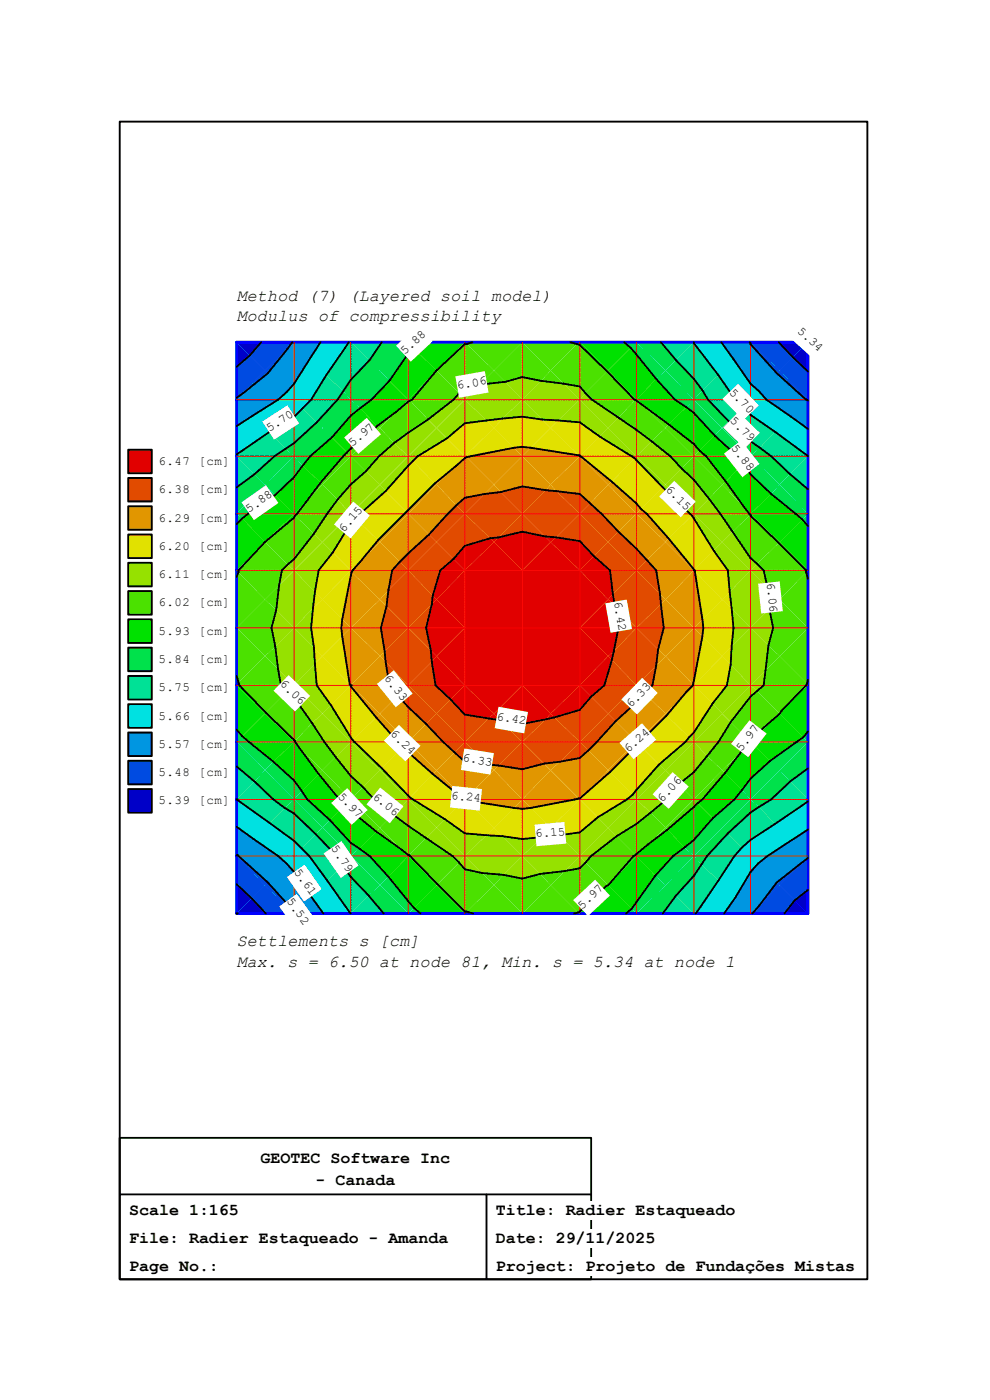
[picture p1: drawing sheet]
<svg xmlns="http://www.w3.org/2000/svg" width="210mm" height="297mm" viewBox="0 0 210 297" stroke-linecap="round" stroke-linejoin="round" font-family="sans-serif">
<defs><g id="words">
<g font-size="3.5">
<text x="50.2" y="63.8">Method (7) (Layered soil model)</text>
<text x="50.2" y="68.2">Modulus of compressibility</text>
<text x="50.2" y="200.8">Settlements s [cm]</text>
<text x="50.2" y="205.2">Max. s = 6.50 at node 81, Min. s = 5.34 at node 1</text>
<text x="55.3" y="246.8">GEOTEC Software Inc</text>
<text x="66.9" y="251.4">- Canada</text>
<text x="27.4" y="257.7">Scale 1:165</text>
<text x="105.2" y="257.7">Title: Radier Estaqueado</text>
<text x="27.4" y="263.7">File: Radier Estaqueado - Amanda</text>
<text x="105.2" y="263.7">Date: 29/11/2025</text>
<text x="27.4" y="269.7">Page No.:</text>
<text x="105.2" y="269.7">Project: Projeto de Fundações Mistas</text>
</g>
<g font-size="2.6">
<text x="169" y="70.5" transform="rotate(42 169 70.5)">5.34</text>
<text x="85.9" y="75.4" transform="rotate(-43 85.9 75.4)">5.88</text>
<text x="97.1" y="82.6" transform="rotate(-10 97.1 82.6)">6.06</text>
<text x="154.6" y="83.3" transform="rotate(46 154.6 83.3)">5.70</text>
<text x="154.7" y="89.4" transform="rotate(44 154.7 89.4)">5.79</text>
<text x="57.1" y="91.7" transform="rotate(-33 57.1 91.7)">5.70</text>
<text x="74.8" y="94.9" transform="rotate(-41 74.8 94.9)">5.97</text>
<text x="155.1" y="95.1" transform="rotate(52 155.1 95.1)">5.8</text>
<text x="33.6" y="98.6">6.47 [cm]</text>
<text x="33.6" y="104.6">6.38 [cm]</text>
<text x="141.1" y="104" transform="rotate(44 141.1 104)">6.15</text>
<text x="33.6" y="110.7">6.29 [cm]</text>
<text x="52.8" y="108.8" transform="rotate(-35 52.8 108.8)">5.88</text>
<text x="72.9" y="113" transform="rotate(-50 72.9 113)">6.15</text>
<text x="33.6" y="116.6">6.20 [cm]</text>
<text x="33.6" y="122.6">6.11 [cm]</text>
<text x="162.7" y="123.7" transform="rotate(84 162.7 123.7)">6.06</text>
<text x="33.6" y="128.7">6.02 [cm]</text>
<text x="130.3" y="127.7" transform="rotate(80 130.3 127.7)">6.42</text>
<text x="33.6" y="134.7">5.93 [cm]</text>
<text x="33.6" y="140.6">5.84 [cm]</text>
<text x="81.4" y="143.9" transform="rotate(51 81.4 143.9)">6.33</text>
<text x="33.6" y="146.6">5.75 [cm]</text>
<text x="59.3" y="145.2" transform="rotate(44 59.3 145.2)">6.06</text>
<text x="33.6" y="152.7">5.66 [cm]</text>
<text x="82.7" y="155.8" transform="rotate(44 82.7 155.8)">6.24</text>
<text x="105.3" y="152.7" transform="rotate(10 105.3 152.7)">6.42</text>
<text x="133.8" y="150.3" transform="rotate(-46 133.8 150.3)">6.33</text>
<text x="33.6" y="158.7">5.57 [cm]</text>
<text x="98" y="161.5" transform="rotate(9 98 161.5)">6.33</text>
<text x="133.2" y="159.7" transform="rotate(-41 133.2 159.7)">6.24</text>
<text x="157.3" y="159.5" transform="rotate(-52 157.3 159.5)">5.97</text>
<text x="33.6" y="164.6">5.48 [cm]</text>
<text x="33.6" y="170.6">5.39 [cm]</text>
<text x="71.6" y="169.1" transform="rotate(47 71.6 169.1)">5.97</text>
<text x="79" y="169.2" transform="rotate(39 79 169.2)">6.06</text>
<text x="95.6" y="169.5" transform="rotate(6 95.6 169.5)">6.24</text>
<text x="140.5" y="170.3" transform="rotate(-48 140.5 170.3)">6.06</text>
<text x="113.6" y="177.7" transform="rotate(-5 113.6 177.7)">6.15</text>
<text x="62.4" y="185" transform="rotate(55 62.4 185)">5.61</text>
<text x="70.2" y="180" transform="rotate(55 70.2 180)">5.79</text>
<text x="60.7" y="191.2" transform="rotate(54 60.7 191.2)">5.52</text>
<text x="123.5" y="193" transform="rotate(-43 123.5 193)">5.97</text>
</g>
</g></defs>
<g fill="#0000e1">
<path d="M50.2 187.6l3.2 3-3.2 3.2z" fill-rule="evenodd"/>
<path d="M50.2 193.8l3.2-3.2 3 3.2z" fill-rule="evenodd"/>
<path d="M50.2 72.6h5.2l-2.4 2.8z" fill-rule="evenodd"/>
<path d="M50.2 72.6l2.8 2.8-2.8 2.4z" fill-rule="evenodd"/>
<path d="M168.6 191l2.8-2.2v5z" fill-rule="evenodd"/>
<path d="M168.6 191l2.8 2.8h-5z" fill-rule="evenodd"/>
<path d="M171.4 72.6v6.2l-3.2-3z" fill-rule="evenodd"/>
<path d="M165.2 72.6h6.2l-3.2 3.2z" fill-rule="evenodd"/>
</g>
<g fill="#004be1">
<path d="M56.2 78.6l4.8-4.6-4.2 5.2z"/>
<path d="M56.2 78.6l.6 .6-5.2 4.2z"/>
<path d="M164.8 187.2l4.8-3.8-4.2 4.4z"/>
<path d="M164.8 187.2l.6 .6-4.4 4.4z"/>
<path d="M56.2 187.8l.6-.6 5.6 6.2v.4z" fill-rule="evenodd"/>
<path d="M50.2 181.6h.4l6.2 5.6-.6 .6z" fill-rule="evenodd"/>
<path d="M50.2 181.6l6 6.2-2.8 2.8-3.2-3z" fill-rule="evenodd"/>
<path d="M56.2 187.8l6.2 6h-6l-3-3.2z" fill-rule="evenodd"/>
<path d="M50.2 181.4h.2l-.2 .2z" fill-rule="evenodd"/>
<path d="M50.2 181.6l.2-.2 .2 .2z" fill-rule="evenodd"/>
<path d="M55.4 72.6h6.6l-1 1.4-4.8 4.6-3.2-3.2z" fill-rule="evenodd"/>
<path d="M50.2 77.8l2.8-2.4 3.2 3.2-4.6 4.8-1.4 1z" fill-rule="evenodd"/>
<path d="M62.4 193.4l.2 .2-.2 .2z" fill-rule="evenodd"/>
<path d="M62.4 193.8l.2-.2v.2z" fill-rule="evenodd"/>
<path d="M159.2 72.6v.4z" fill-rule="evenodd"/>
<path d="M159 72.6h.2v.2z" fill-rule="evenodd"/>
<path d="M169.6 183.4l1.8-1.4v6.8l-2.8 2.2-3.2-3.2z" fill-rule="evenodd"/>
<path d="M161 192.2l4.4-4.4 3.2 3.2-2.2 2.8h-6.8z" fill-rule="evenodd"/>
<path d="M171.2 84.8h.2v.2z" fill-rule="evenodd"/>
<path d="M171 84.8h.4z" fill-rule="evenodd"/>
<path d="M165.4 78.6l2.8-2.8 3.2 3v6z" fill-rule="evenodd"/>
<path d="M159.2 72.6h6l3 3.2-2.8 2.8z" fill-rule="evenodd"/>
<path d="M159.2 72.6l6.2 6-.6 .6-5.6-6.2z" fill-rule="evenodd"/>
<path d="M164.8 79.2l.6-.6 6 6.2h-.4z" fill-rule="evenodd"/>
</g>
<g fill="#0096e1">
<path d="M60.8 183.2l1.6 1.8v8.4l-5.6-6.2z" fill-rule="evenodd"/>
<path d="M50.6 181.6h8.4l1.8 1.6-4 4z" fill-rule="evenodd"/>
<path d="M50.2 175.4l3.6 2.6-3.4 3.4h-.2z" fill-rule="evenodd"/>
<path d="M50.4 181.4l3.4-3.4 5.2 3.6h-8.4z" fill-rule="evenodd"/>
<path d="M50.2 84.8h8.8l-5.4 3.4z" fill-rule="evenodd"/>
<path d="M50.2 84.8l3.4 3.4-3.4 2.2z" fill-rule="evenodd"/>
<path d="M61 74l1.4-1.4v8.8l-1.6 1.8-4-4z" fill-rule="evenodd"/>
<path d="M62 72.6h.4l-1.4 1.4z" fill-rule="evenodd"/>
<path d="M50.2 84.4l1.4-1-1.4 1.4z" fill-rule="evenodd"/>
<path d="M50.2 84.8l1.4-1.4 5.2-4.2 4 4-1.8 1.6z" fill-rule="evenodd"/>
<path d="M62.4 185l3.6 5.2-3.4 3.4-.2-.2z" fill-rule="evenodd"/>
<path d="M66 190.2l2.6 3.6h-6v-.2z" fill-rule="evenodd"/>
<path d="M62.4 72.6h5.6l-2.2 3.4z" fill-rule="evenodd"/>
<path d="M62.4 72.6l3.4 3.4-3.4 5.4z" fill-rule="evenodd"/>
<path d="M159.2 185v8.8l-3.2-3.4z" fill-rule="evenodd"/>
<path d="M156 190.4l3.2 3.4h-5.6z" fill-rule="evenodd"/>
<path d="M155.6 76.2l3.6-3.4v8.6z" fill-rule="evenodd"/>
<path d="M153 72.6h6l.2 .2-3.6 3.4z" fill-rule="evenodd"/>
<path d="M171.4 181.6v.4l-1.8 1.4z" fill-rule="evenodd"/>
<path d="M160.8 183.2l2-1.6h8.6l-1.8 1.8-4.8 3.8z" fill-rule="evenodd"/>
<path d="M160.8 183.2l4 4-3.8 5-1.8 1.6v-8.8z" fill-rule="evenodd"/>
<path d="M159.2 193.8l1.8-1.6-1.4 1.6z" fill-rule="evenodd"/>
<path d="M168 178.2l3.4-2.2v5.6z" fill-rule="evenodd"/>
<path d="M162.8 181.6l5.2-3.4 3.4 3.4z" fill-rule="evenodd"/>
<path d="M171.2 84.8l.2 .2v6l-3.6-2.6z" fill-rule="evenodd"/>
<path d="M162.6 84.8h8.6l-3.4 3.6z" fill-rule="evenodd"/>
<path d="M159.2 73l5.6 6.2-3.8 3.8-1.8-1.6z" fill-rule="evenodd"/>
<path d="M164.8 79.2l6.2 5.6h-8.4l-1.6-1.8z" fill-rule="evenodd"/>
</g>
<g fill="#00e1e1">
<path d="M50.2 169.6l7 5-1 1z"/>
<path d="M56.2 90.8l1 .8-5.8 4z"/>
<path d="M68.4 187.8l1-1 4.8 6.8z"/>
<path d="M73.2 73.8l-4 5.8-.8-1z"/>
<path d="M152.4 186.8l.8 1-4.6 4.6z"/>
<path d="M147.2 72.8l6 5.8-.8 1z"/>
<path d="M164.4 174.8l5.6-3.8-4.6 4.6z"/>
<path d="M164.4 91.6l1-.8 5.8 5.8z"/>
<path d="M60.8 183.2l1.6-1.6v3.4z" fill-rule="evenodd"/>
<path d="M59 181.6h3.4l-1.6 1.6z" fill-rule="evenodd"/>
<path d="M56.2 175.6l1-1 5.2 3.8v3.2z" fill-rule="evenodd"/>
<path d="M50.2 169.6l6 6-2.4 2.4-3.6-2.6z" fill-rule="evenodd"/>
<path d="M53.8 178l2.4-2.4 6.2 6h-3.4z" fill-rule="evenodd"/>
<path d="M56.2 90.8l6.2-6v3.6l-5.2 3.2z" fill-rule="evenodd"/>
<path d="M53.6 88.2l5.4-3.4h3.4l-6.2 6z" fill-rule="evenodd"/>
<path d="M50.2 90.4l3.4-2.2 2.6 2.6-4.8 4.8-1.2 .8z" fill-rule="evenodd"/>
<path d="M62.4 81.4v3.4l-1.6-1.6z" fill-rule="evenodd"/>
<path d="M59 84.8l1.8-1.6 1.6 1.6z" fill-rule="evenodd"/>
<path d="M62.4 181.6h3.2l3.8 5.2-1 1z" fill-rule="evenodd"/>
<path d="M62.4 181.6l6 6.2-2.4 2.4-3.6-5.2z" fill-rule="evenodd"/>
<path d="M68.4 187.8l6 6h-5.8l-2.6-3.6z" fill-rule="evenodd"/>
<path d="M62.4 178.4l1.6 1.6-1.6 1.6z" fill-rule="evenodd"/>
<path d="M62.4 181.6l1.6-1.6 1.6 1.6z" fill-rule="evenodd"/>
<path d="M62.4 84.8h3.6l-1.8 1.8z" fill-rule="evenodd"/>
<path d="M62.4 84.8l1.8 1.8-1.8 1.8z" fill-rule="evenodd"/>
<path d="M68 72.6h6l-.8 1.2-4.8 4.8-2.6-2.6z" fill-rule="evenodd"/>
<path d="M65.8 76l2.6 2.6-6 6.2v-3.4z" fill-rule="evenodd"/>
<path d="M68.4 78.6l.8 1-3.2 5.2h-3.6z" fill-rule="evenodd"/>
<path d="M159.2 181.6v3.4l-3.2 5.4-2.8-2.6z" fill-rule="evenodd"/>
<path d="M155.8 181.6h3.4l-6 6.2-.8-1z" fill-rule="evenodd"/>
<path d="M148.6 192.4l4.6-4.6 2.8 2.6-2.4 3.4h-6z" fill-rule="evenodd"/>
<path d="M157.4 179.8l1.8-1.6v3.4z" fill-rule="evenodd"/>
<path d="M157.4 179.8l1.8 1.8h-3.4z" fill-rule="evenodd"/>
<path d="M157.6 86.4l1.6-1.6v3.2z" fill-rule="evenodd"/>
<path d="M156 84.8h3.2l-1.6 1.6z" fill-rule="evenodd"/>
<path d="M155.6 76.2l3.6 5.2v3.4l-6-6.2z" fill-rule="evenodd"/>
<path d="M147.2 72.6h5.8l2.6 3.6-2.4 2.4-6-5.8z" fill-rule="evenodd"/>
<path d="M153.2 78.6l6 6.2h-3.2l-3.6-5.2z" fill-rule="evenodd"/>
<path d="M159.2 181.6h3.6l-2 1.6z" fill-rule="evenodd"/>
<path d="M159.2 181.6l1.6 1.6-1.6 1.8z" fill-rule="evenodd"/>
<path d="M165.4 175.6l4.6-4.6 1.4-1v6l-3.4 2.2z" fill-rule="evenodd"/>
<path d="M159.2 178.2l5.2-3.4 1 .8-6.2 6z" fill-rule="evenodd"/>
<path d="M159.2 181.6l6.2-6 2.6 2.6-5.2 3.4z" fill-rule="evenodd"/>
<path d="M167.8 88.4l3.6 2.6v5.8l-6-6z" fill-rule="evenodd"/>
<path d="M159.2 84.8h3.4l5.2 3.6-2.4 2.4z" fill-rule="evenodd"/>
<path d="M159.2 84.8l6.2 6-1 .8-5.2-3.6z" fill-rule="evenodd"/>
<path d="M159.2 81.4l1.8 1.6-1.8 1.8z" fill-rule="evenodd"/>
<path d="M159.2 84.8l1.8-1.8 1.6 1.8z" fill-rule="evenodd"/>
</g>
<g fill="#00e196">
<path d="M60.4 171.4l2 1.2v5.8l-5.2-3.8z" fill-rule="evenodd"/>
<path d="M50.2 169.6h7.8l2.4 1.8-3.2 3.2z" fill-rule="evenodd"/>
<path d="M50.2 162.6l3.8 3.2-3.8 3.8z" fill-rule="evenodd"/>
<path d="M54 165.8l4 3.8h-7.8z" fill-rule="evenodd"/>
<path d="M50.2 96.8h8l-4.2 3.8z" fill-rule="evenodd"/>
<path d="M50.2 96.8l3.8 3.8-3.8 2.8z" fill-rule="evenodd"/>
<path d="M57.2 91.6l5.2-3.2v5.6l-1.8 1.2z" fill-rule="evenodd"/>
<path d="M50.2 96.4l1.2-.8-1.2 1.2z" fill-rule="evenodd"/>
<path d="M50.2 96.8l1.2-1.2 5.8-4 3.4 3.6-2.4 1.6z" fill-rule="evenodd"/>
<path d="M69.4 186.8l3.2-3.2 1.8 2.4v7.8z" fill-rule="evenodd"/>
<path d="M65.6 181.6h5.8l1.2 2-3.2 3.2z" fill-rule="evenodd"/>
<path d="M74.2 193.6l.2 .2z" fill-rule="evenodd"/>
<path d="M62.4 172.6l4.6 4.4-3 3-1.6-1.6z" fill-rule="evenodd"/>
<path d="M67 177l4.4 4.6h-5.8l-1.6-1.6z" fill-rule="evenodd"/>
<path d="M66 84.8h5.6l-4.4 4.8-3-3z" fill-rule="evenodd"/>
<path d="M62.4 88.4l1.8-1.8 3 3-4.8 4.4z" fill-rule="evenodd"/>
<path d="M73.2 73.8l1.2-1.2v8l-1.6 2.4-3.6-3.4z" fill-rule="evenodd"/>
<path d="M74 72.6h.4l-1.2 1.2z" fill-rule="evenodd"/>
<path d="M69.2 79.6l3.6 3.4-1.2 1.8h-5.6z" fill-rule="evenodd"/>
<path d="M74.4 186l3.8 4-3.8 3.8z" fill-rule="evenodd"/>
<path d="M74.4 193.8l3.8-3.8 3.2 3.8z" fill-rule="evenodd"/>
<path d="M74.4 72.6h6.6l-2.6 3.8z" fill-rule="evenodd"/>
<path d="M74.4 72.6l4 3.8-4 4.2z" fill-rule="evenodd"/>
<path d="M147.2 185.8v8l-3.8-3.8z" fill-rule="evenodd"/>
<path d="M143.4 190l3.8 3.8h-6.6z" fill-rule="evenodd"/>
<path d="M147.2 72.6v7.8l-3.8-4z" fill-rule="evenodd"/>
<path d="M140.2 72.6h7l-3.8 3.8z" fill-rule="evenodd"/>
<path d="M150 181.6h5.8l-3.4 5.2-3.6-3.4z" fill-rule="evenodd"/>
<path d="M148.8 183.4l3.6 3.4-3.8 5.6-1.4 1.4v-8z" fill-rule="evenodd"/>
<path d="M147.2 193.8l1.4-1.4-1 1.4z" fill-rule="evenodd"/>
<path d="M154.4 176.8l4.8-4.4v5.8l-1.8 1.6z" fill-rule="evenodd"/>
<path d="M154.4 176.8l3 3-1.6 1.8h-5.8z" fill-rule="evenodd"/>
<path d="M157.6 86.4l1.6 1.6v5.6l-4.6-4.2z" fill-rule="evenodd"/>
<path d="M150.2 84.8h5.8l1.6 1.6-3 3z" fill-rule="evenodd"/>
<path d="M147.2 72.6v.2z" fill-rule="evenodd"/>
<path d="M147.2 72.6v.2l5.2 6.8-3.4 3.2-1.8-2.4z" fill-rule="evenodd"/>
<path d="M149 82.8l3.4-3.2 3.6 5.2h-5.8z" fill-rule="evenodd"/>
<path d="M170 171l1.4-1.4v.4z" fill-rule="evenodd"/>
<path d="M161 171.2l2.6-1.6h7.8l-1.4 1.4-5.6 3.8z" fill-rule="evenodd"/>
<path d="M159.2 172.4l1.8-1.2 3.4 3.6-5.2 3.4z" fill-rule="evenodd"/>
<path d="M167.6 165.8l3.8-2.8v6.6z" fill-rule="evenodd"/>
<path d="M163.6 169.6l4-3.8 3.8 3.8z" fill-rule="evenodd"/>
<path d="M171.4 96.8v7l-3.8-3.2z" fill-rule="evenodd"/>
<path d="M163.6 96.8h7.8l-3.8 3.8z" fill-rule="evenodd"/>
<path d="M171.2 96.6l.2 .2z" fill-rule="evenodd"/>
<path d="M159.2 88l5.2 3.6-3.2 3.4-2-1.4z" fill-rule="evenodd"/>
<path d="M164.4 91.6l7 5.2h-7.8l-2.4-1.8z" fill-rule="evenodd"/>
</g>
<g fill="#00e14b">
<path d="M60.4 171.4l2-1.8v3z" fill-rule="evenodd"/>
<path d="M58 169.6h4.4l-2 1.8z" fill-rule="evenodd"/>
<path d="M56.2 163.4l1.8-1.8 4.4 4v4z" fill-rule="evenodd"/>
<path d="M50.2 157.4h2.6l5.2 4.2-1.8 1.8z" fill-rule="evenodd"/>
<path d="M50.2 157.4l6 6-2.2 2.4-3.8-3.2z" fill-rule="evenodd"/>
<path d="M56.2 163.4l6.2 6.2h-4.4l-4-3.8z" fill-rule="evenodd"/>
<path d="M50.2 154.8l1.2 1.4-1.2 1.2z" fill-rule="evenodd"/>
<path d="M51.4 156.2l1.4 1.2h-2.6z" fill-rule="evenodd"/>
<path d="M50.2 109h2.4l-1.2 1z" fill-rule="evenodd"/>
<path d="M50.2 109l1.2 1-1.2 1.2z" fill-rule="evenodd"/>
<path d="M56.2 102.8l6.2-6v4.4l-4 3.8z" fill-rule="evenodd"/>
<path d="M54 100.6l4.2-3.8h4.2l-6.2 6z" fill-rule="evenodd"/>
<path d="M50.2 103.4l3.8-2.8 2.2 2.2-6 6.2z" fill-rule="evenodd"/>
<path d="M56.2 102.8l2.2 2.2-5.8 4h-2.4z" fill-rule="evenodd"/>
<path d="M60.6 95.2l1.8-1.2v2.8z" fill-rule="evenodd"/>
<path d="M58.2 96.8l2.4-1.6 1.8 1.6z" fill-rule="evenodd"/>
<path d="M74.4 181.6v4.4l-1.8-2.4z" fill-rule="evenodd"/>
<path d="M71.4 181.6h3l-1.8 2z" fill-rule="evenodd"/>
<path d="M68.4 175.6l1.6-1.6 4.4 4.8v2.8z" fill-rule="evenodd"/>
<path d="M62.4 169.6h2.8l4.8 4.4-1.6 1.6z" fill-rule="evenodd"/>
<path d="M62.4 169.6l6 6-1.4 1.4-4.6-4.4z" fill-rule="evenodd"/>
<path d="M67 177l1.4-1.4 6 6h-3z" fill-rule="evenodd"/>
<path d="M62.4 165.6l1.6 2.2-1.6 1.8z" fill-rule="evenodd"/>
<path d="M64 167.8l1.2 1.8h-2.8z" fill-rule="evenodd"/>
<path d="M62.4 96.8h3.4l-1.6 2z" fill-rule="evenodd"/>
<path d="M62.4 96.8l1.8 2-1.8 2.4z" fill-rule="evenodd"/>
<path d="M68.4 90.8l6-6v3.4l-4 4.6z" fill-rule="evenodd"/>
<path d="M71.6 84.8h2.8l-6 6-1.2-1.2z" fill-rule="evenodd"/>
<path d="M62.4 94l4.8-4.4 1.2 1.2-6 6z" fill-rule="evenodd"/>
<path d="M62.4 96.8l6-6 2 2-4.6 4z" fill-rule="evenodd"/>
<path d="M74.4 80.6v4.2l-1.6-1.8z" fill-rule="evenodd"/>
<path d="M72.8 83l1.6 1.8h-2.8z" fill-rule="evenodd"/>
<path d="M82.4 186l4.2 5.2v2.6l-6-6z" fill-rule="evenodd"/>
<path d="M74.4 181.6h4l4 4.4-1.8 1.8z" fill-rule="evenodd"/>
<path d="M74.4 181.6l6.2 6.2-2.4 2.2-3.8-4z" fill-rule="evenodd"/>
<path d="M78.2 190l2.4-2.2 6 6h-5.2z" fill-rule="evenodd"/>
<path d="M74.4 178.8l1.8 1.2-1.8 1.6z" fill-rule="evenodd"/>
<path d="M74.4 181.6l1.8-1.6 2.2 1.6z" fill-rule="evenodd"/>
<path d="M74.4 84.8h4.4l-2.4 1.8z" fill-rule="evenodd"/>
<path d="M74.4 84.8l2 1.8-2 1.6z" fill-rule="evenodd"/>
<path d="M80.6 78.6l6-6v2.4l-4 5.8z" fill-rule="evenodd"/>
<path d="M81 72.6h5.6l-6 6-2.2-2.2z" fill-rule="evenodd"/>
<path d="M78.4 76.4l2.2 2.2-6.2 6.2v-4.2z" fill-rule="evenodd"/>
<path d="M74.4 84.8l6.2-6.2 2 2.2-3.8 4z" fill-rule="evenodd"/>
<path d="M86.6 191.2l1.2 1.4-1.2 1.2z" fill-rule="evenodd"/>
<path d="M87.8 192.6l1.4 1.2h-2.6z" fill-rule="evenodd"/>
<path d="M86.6 72.6h2.2l-1.2 1.2z" fill-rule="evenodd"/>
<path d="M86.6 72.6l1 1.2-1 1.2z" fill-rule="evenodd"/>
<path d="M135 191.4v2.4l-1-1z" fill-rule="evenodd"/>
<path d="M132.8 193.8l1.2-1 1 1z" fill-rule="evenodd"/>
<path d="M135 72.6v2.6l-1.2-1.4z" fill-rule="evenodd"/>
<path d="M132.4 72.6h2.6l-1.2 1.2z" fill-rule="evenodd"/>
<path d="M147.2 181.6v4.2l-3.8 4.2-2.2-2.2z" fill-rule="evenodd"/>
<path d="M142.8 181.6h4.4l-6 6.2-2.2-2z" fill-rule="evenodd"/>
<path d="M139 185.8l2.2 2-6.2 6v-2.4z" fill-rule="evenodd"/>
<path d="M135 193.8l6.2-6 2.2 2.2-2.8 3.8z" fill-rule="evenodd"/>
<path d="M145.2 179.8l2-1.6v3.4z" fill-rule="evenodd"/>
<path d="M142.8 181.6l2.4-1.8 2 1.8z" fill-rule="evenodd"/>
<path d="M147.2 84.8v2.8l-1.6-1.2z" fill-rule="evenodd"/>
<path d="M143.2 84.8h4l-1.6 1.6z" fill-rule="evenodd"/>
<path d="M141.2 78.6l2.2-2.2 3.8 4v4.4z" fill-rule="evenodd"/>
<path d="M135 72.6h5.2l3.2 3.8-2.2 2.2z" fill-rule="evenodd"/>
<path d="M135 72.6l6.2 6-2 1.8-4.2-5.2z" fill-rule="evenodd"/>
<path d="M139.2 80.4l2-1.8 6 6.2h-4z" fill-rule="evenodd"/>
<path d="M147.2 181.6h2.8l-1.2 1.8z" fill-rule="evenodd"/>
<path d="M147.2 181.6l1.6 1.8-1.6 2.4z" fill-rule="evenodd"/>
<path d="M153.2 175.6l6-6v2.8l-4.8 4.4z" fill-rule="evenodd"/>
<path d="M151.2 173.6l4.6-4h3.4l-6 6z" fill-rule="evenodd"/>
<path d="M151.2 173.6l2 2-6 6v-3.4z" fill-rule="evenodd"/>
<path d="M147.2 181.6l6-6 1.2 1.2-4.4 4.8z" fill-rule="evenodd"/>
<path d="M159.2 165.2v4.4l-1.8-2z" fill-rule="evenodd"/>
<path d="M157.4 167.6l1.8 2h-3.4z" fill-rule="evenodd"/>
<path d="M157.6 98.4l1.6-1.6v3.8z" fill-rule="evenodd"/>
<path d="M156.4 96.8h2.8l-1.6 1.6z" fill-rule="evenodd"/>
<path d="M154.6 89.4l4.6 4.2v3.2l-6-6z" fill-rule="evenodd"/>
<path d="M147.2 84.8h3l4.4 4.6-1.4 1.4z" fill-rule="evenodd"/>
<path d="M147.2 84.8l6 6-1.6 1.6-4.4-4.8z" fill-rule="evenodd"/>
<path d="M151.6 92.4l1.6-1.6 6 6h-2.8z" fill-rule="evenodd"/>
<path d="M147.2 80.4l1.8 2.4-1.8 2z" fill-rule="evenodd"/>
<path d="M149 82.8l1.2 2h-3z" fill-rule="evenodd"/>
<path d="M159.2 169.6h4.4l-2.6 1.6z" fill-rule="evenodd"/>
<path d="M159.2 169.6l1.8 1.6-1.8 1.2z" fill-rule="evenodd"/>
<path d="M165.4 163.4l6-6v5.6l-3.8 2.8z" fill-rule="evenodd"/>
<path d="M163.4 161.4l5.6-4h2.4l-6 6z" fill-rule="evenodd"/>
<path d="M159.2 165.2l4.2-3.8 2 2-6.2 6.2z" fill-rule="evenodd"/>
<path d="M165.4 163.4l2.2 2.4-4 3.8h-4.4z" fill-rule="evenodd"/>
<path d="M171.4 155.2v2.2l-1-1z" fill-rule="evenodd"/>
<path d="M169 157.4l1.4-1 1 1z" fill-rule="evenodd"/>
<path d="M170.2 110.2l1.2-1.2v2.6z" fill-rule="evenodd"/>
<path d="M168.8 109h2.6l-1.2 1.2z" fill-rule="evenodd"/>
<path d="M165.4 102.8l2.2-2.2 3.8 3.2v5.2z" fill-rule="evenodd"/>
<path d="M159.2 96.8h4.4l4 3.8-2.2 2.2z" fill-rule="evenodd"/>
<path d="M159.2 96.8l6.2 6-1.8 2-4.4-4.2z" fill-rule="evenodd"/>
<path d="M165.4 102.8l6 6.2h-2.6l-5.2-4.2z" fill-rule="evenodd"/>
<path d="M159.2 93.6l2 1.4-2 1.8z" fill-rule="evenodd"/>
<path d="M159.2 96.8l2-1.8 2.4 1.8z" fill-rule="evenodd"/>
</g>
<g fill="#00e100">
<path d="M58 161.6l4.4-4.2v8.2z" fill-rule="evenodd"/>
<path d="M52.8 157.4h9.6l-4.4 4.2z" fill-rule="evenodd"/>
<path d="M56.4 151.2l6 5.8v.4l-6.2-6z" fill-rule="evenodd"/>
<path d="M50.2 145.4h.6l5.6 5.8-.2 .2z" fill-rule="evenodd"/>
<path d="M50.2 145.4l6 6-4.8 4.8-1.2-1.4z" fill-rule="evenodd"/>
<path d="M56.2 151.4l6.2 6h-9.6l-1.4-1.2z" fill-rule="evenodd"/>
</g>
<path d="M50.4 143.4v2" fill="none" stroke="#00e100" stroke-width=".4"/>
<g fill="#00e100">
<path d="M50.6 144.8l.2 .6h-.6z" fill-rule="evenodd"/>
<path d="M50.2 121h.4v.4z" fill-rule="evenodd"/>
<path d="M50.2 121l.4 .4-.4 1z" fill-rule="evenodd"/>
<path d="M56.2 115l6.2-6v.8z" fill-rule="evenodd"/>
<path d="M51.4 110l1.2-1h9.8l-6.2 6z" fill-rule="evenodd"/>
<path d="M50.2 111.2l1.2-1.2 4.8 5-6 6z" fill-rule="evenodd"/>
<path d="M50.2 121l6-6-5.6 6z" fill-rule="evenodd"/>
<path d="M58.4 105l4-3.8v7.8z" fill-rule="evenodd"/>
<path d="M52.6 109l5.8-4 4 4z" fill-rule="evenodd"/>
<path d="M73.2 170.8l1.2 1.2v6.8l-4.4-4.8z" fill-rule="evenodd"/>
<path d="M65.2 169.6h6.8l1.2 1.2-3.2 3.2z" fill-rule="evenodd"/>
<path d="M62.4 157.4h.2l1 1.4z" fill-rule="evenodd"/>
<path d="M62.4 157.4l5.2 6.8-3.6 3.6-1.6-2.2z" fill-rule="evenodd"/>
<path d="M64 167.8l3.6-3.6 4.4 5.4h-6.8z" fill-rule="evenodd"/>
<path d="M62.4 157l.2 .2-.2 .2z" fill-rule="evenodd"/>
<path d="M62.4 157.4l.2-.2v.2z" fill-rule="evenodd"/>
<path d="M62.4 109h.6l-.4 .4z" fill-rule="evenodd"/>
<path d="M62.4 109l.2 .4-.2 .4z" fill-rule="evenodd"/>
<path d="M65.8 96.8h7l-4.8 5.6-3.8-3.6z" fill-rule="evenodd"/>
<path d="M64.2 98.8l3.8 3.6-3 4-2.6 2.6v-7.8z" fill-rule="evenodd"/>
<path d="M62.4 109l2.6-2.6-2 2.6z" fill-rule="evenodd"/>
<path d="M74.4 88.2v7l-.8 .8-3.2-3.2z" fill-rule="evenodd"/>
<path d="M65.8 96.8l4.6-4 3.2 3.2-.8 .8z" fill-rule="evenodd"/>
<path d="M86.6 181.6v9.6l-4.2-5.2z" fill-rule="evenodd"/>
<path d="M78.4 181.6h8.2l-4.2 4.4z" fill-rule="evenodd"/>
<path d="M85.4 180.4l1.2 1v.2z" fill-rule="evenodd"/>
<path d="M74.4 172l5.4 4.4-3.6 3.6-1.8-1.2z" fill-rule="evenodd"/>
<path d="M76.2 180l3.6-3.6 5.6 4 1.2 1.2h-8.2z" fill-rule="evenodd"/>
<path d="M84 87.4l2.6-2.6v.4z" fill-rule="evenodd"/>
<path d="M76.4 86.6l2.4-1.8h7.8l-2.6 2.6-4 3z" fill-rule="evenodd"/>
<path d="M74.4 88.2l2-1.6 3.6 3.8-5.6 4.8z" fill-rule="evenodd"/>
<path d="M86.6 75v9.8l-4-4z" fill-rule="evenodd"/>
<path d="M82.6 80.8l4 4h-7.8z" fill-rule="evenodd"/>
<path d="M92.8 187.6l5.8 5.8v.4l-6-6z" fill-rule="evenodd"/>
<path d="M86.6 181.6h.4l5.8 6-.2 .2z" fill-rule="evenodd"/>
<path d="M86.6 181.6l6 6.2-4.8 4.8-1.2-1.4z" fill-rule="evenodd"/>
<path d="M87.8 192.6l4.8-4.8 6 6h-9.4z" fill-rule="evenodd"/>
<path d="M86.6 181.4h.2l-.2 .2z" fill-rule="evenodd"/>
<path d="M86.8 181.4l.2 .2h-.4z" fill-rule="evenodd"/>
<path d="M86.6 84.8h.8l-.4 .2z" fill-rule="evenodd"/>
<path d="M86.6 84.8l.4 .2-.4 .2z" fill-rule="evenodd"/>
<path d="M98.6 72.6v.4l-6 5.6z" fill-rule="evenodd"/>
<path d="M88.8 72.6h9.8l-6 6-5-4.8z" fill-rule="evenodd"/>
<path d="M87.6 73.8l5 4.8-6 6.2v-9.8z" fill-rule="evenodd"/>
<path d="M92.6 78.6l-5.2 6.2h-.8z" fill-rule="evenodd"/>
<path d="M98.6 193.4h.4l-.4 .4z" fill-rule="evenodd"/>
<path d="M98.6 193.8l.4-.4 1.4 .4z" fill-rule="evenodd"/>
<path d="M98.6 72.6h1.6l-1.2 .4z" fill-rule="evenodd"/>
<path d="M98.6 72.6l.4 .4h-.4z" fill-rule="evenodd"/>
<path d="M122.6 193.6l.4-.2v.4z" fill-rule="evenodd"/>
<path d="M121.8 193.8l.8-.2 .4 .2z" fill-rule="evenodd"/>
<path d="M122.4 73l.6-.4v.6z" fill-rule="evenodd"/>
</g>
<path d="M121 72.8h2" fill="none" stroke="#00e100" stroke-width=".4"/>
<g fill="#00e100">
<path d="M135 181.6v9.8l-1 1.4-5-5z" fill-rule="evenodd"/>
<path d="M134.4 181.6h.6l-5.8 6z" fill-rule="evenodd"/>
<path d="M123 193.4l5.6-5.4-5.6 5.8z" fill-rule="evenodd"/>
<path d="M128.6 188l.4-.2 5 5-1.2 1h-9.8z" fill-rule="evenodd"/>
<path d="M135 181.2v.4l-.2-.2z" fill-rule="evenodd"/>
<path d="M134.4 181.6l.4-.2 .2 .2z" fill-rule="evenodd"/>
<path d="M134.8 84.8h.2v.2z" fill-rule="evenodd"/>
<path d="M134.6 84.8h.4z" fill-rule="evenodd"/>
<path d="M129 78.6l4.8-4.8 1.2 1.4v9.6z" fill-rule="evenodd"/>
<path d="M123 72.6h9.4l1.4 1.2-4.8 4.8z" fill-rule="evenodd"/>
<path d="M123 72.6l6 6-.2 .2-5.8-5.6z" fill-rule="evenodd"/>
<path d="M129 78.6l6 6.2h-.4l-5.8-6z" fill-rule="evenodd"/>
<path d="M135 181.6h7.8l-3.8 4.2z" fill-rule="evenodd"/>
<path d="M135 181.6l4 4.2-4 5.6z" fill-rule="evenodd"/>
<path d="M141.6 176l5.6-4.8v7l-2 1.6z" fill-rule="evenodd"/>
<path d="M135 181.2l2.4-2-2.4 2.4z" fill-rule="evenodd"/>
<path d="M135 181.6l2.4-2.4 4.2-3.2 3.6 3.8-2.4 1.8z" fill-rule="evenodd"/>
<path d="M141.8 90l3.8-3.6 1.6 1.2v6.6z" fill-rule="evenodd"/>
<path d="M135 84.8h8.2l2.4 1.6-3.8 3.6z" fill-rule="evenodd"/>
<path d="M135 84.8l1.4 1.2-1.4-1z" fill-rule="evenodd"/>
<path d="M135 75.2l4.2 5.2-4.2 4.4z" fill-rule="evenodd"/>
<path d="M139.2 80.4l4 4.4h-8.2z" fill-rule="evenodd"/>
<path d="M148 170.4l1-.8h6.8l-4.6 4z" fill-rule="evenodd"/>
<path d="M147.2 171.2l.8-.8 3.2 3.2-4 4.6z" fill-rule="evenodd"/>
<path d="M159.2 157.4v7.8l-1.8 2.4-3.6-3.6 3.2-4.2z" fill-rule="evenodd"/>
<path d="M158.8 157.4h.4l-2.2 2.4z" fill-rule="evenodd"/>
<path d="M153.8 164l3.6 3.6-1.6 2h-6.8z" fill-rule="evenodd"/>
<path d="M159.2 156.8v.6l-.2-.2z" fill-rule="evenodd"/>
<path d="M159 157.2l.2 .2h-.4z" fill-rule="evenodd"/>
<path d="M159.2 109v.4z" fill-rule="evenodd"/>
<path d="M159 109h.2v.2z" fill-rule="evenodd"/>
<path d="M157.6 98.4l1.6 2.2v8.4l-1.2-1.2-4-5.6z" fill-rule="evenodd"/>
<path d="M149.8 96.8h6.6l1.2 1.6-3.6 3.8z" fill-rule="evenodd"/>
<path d="M158 107.8l1.2 1.2h-.2z" fill-rule="evenodd"/>
<path d="M147.2 87.6l4.4 4.8-3.2 3.2-1.2-1.4z" fill-rule="evenodd"/>
<path d="M151.6 92.4l4.8 4.4h-6.6l-1.4-1.2z" fill-rule="evenodd"/>
<path d="M159.2 157.4h9.8l-5.6 4z" fill-rule="evenodd"/>
<path d="M159.2 157.4l4.2 4-4.2 3.8z" fill-rule="evenodd"/>
<path d="M165.8 150.8l5.6-5.4v9.8l-1 1.2-5-5z" fill-rule="evenodd"/>
<path d="M171 145.4h.4l-5.6 5.4z" fill-rule="evenodd"/>
<path d="M159.2 156.8l6-5.2-6 5.8z" fill-rule="evenodd"/>
<path d="M159.2 157.4l6.2-6 5 5-1.4 1z" fill-rule="evenodd"/>
<path d="M171.4 144.2v1.2l-.2-.4z" fill-rule="evenodd"/>
<path d="M171.2 145l.2 .4h-.4z" fill-rule="evenodd"/>
<path d="M171 121.4l.4-.4v1.8z" fill-rule="evenodd"/>
<path d="M171 121h.4l-.4 .4z" fill-rule="evenodd"/>
<path d="M170.2 110.2l1.2 1.4v9.4l-6-6z" fill-rule="evenodd"/>
<path d="M159.2 109h9.6l1.4 1.2-4.8 4.8z" fill-rule="evenodd"/>
<path d="M159.2 109l6.2 6-.2 .2-6-5.8z" fill-rule="evenodd"/>
<path d="M165.4 115l6 6h-.4l-5.8-5.8z" fill-rule="evenodd"/>
<path d="M159.2 100.6l4.4 4.2-4.4 4.2z" fill-rule="evenodd"/>
<path d="M159.2 109l4.4-4.2 5.2 4.2z" fill-rule="evenodd"/>
</g>
<g fill="#4be100">
<path d="M56.2 139.2l2.2-2 .6 4.8z"/>
<path d="M56.2 127.2l3-3-.6 5.2z"/>
<path d="M63.6 158.8l4.8 4.6-.8 .8z"/>
<path d="M68 102.4l.4 .4-3.4 3.6z"/>
<path d="M80.6 175.6l4.8 4.8-5.6-4z"/>
<path d="M80 90.4l4-3-3.4 3.4z"/>
<path d="M102.2 185.2l4.6 .4-2 2.2z"/>
<path d="M101.8 81.6l3-3 2.4 2.4z"/>
<path d="M114.6 185.4l5.2-.6-3 3z"/>
<path d="M116.8 78.6l2.8 2.8-4.8-.6z"/>
<path d="M129 187.8l.2-.2z"/>
<path d="M128.6 188l.4-.2z"/>
<path d="M137.4 179.2l3.8-3.6 .4 .4z"/>
<path d="M136.4 86l5.4 4-.6 .8z"/>
<path d="M153.2 163.4l3.8-3.6-3.2 4.2z"/>
<path d="M153.2 102.8l.8-.6 4 5.6z"/>
<path d="M165.8 150.8l-.4 .6z"/>
<path d="M165.4 151.4l-.2 .2z"/>
<path d="M163 137l2.4 2.2-3 3z"/>
<path d="M162.8 124.6l2.6 2.6-2.2 2z"/>
<path d="M56.4 151.2l4.6-4.6 1.4 1.4v9z" fill-rule="evenodd"/>
<path d="M50.8 145.4h8.8l1.4 1.2-4.6 4.6z" fill-rule="evenodd"/>
<path d="M50.2 133.2h7.4l.8 4-2.2 2z" fill-rule="evenodd"/>
<path d="M50.2 133.2l6 6-5.6 5.6-.4-1.4z" fill-rule="evenodd"/>
<path d="M50.6 144.8l5.6-5.6 2.8 2.8 .6 3.4h-8.8z" fill-rule="evenodd"/>
<path d="M50.6 121h9.2l-.6 3.2-3 3-5.6-5.8z" fill-rule="evenodd"/>
<path d="M50.6 121.4l5.6 5.8-6 6v-10.8z" fill-rule="evenodd"/>
<path d="M50.2 133.2l6-6 2.4 2.2-1 3.8z" fill-rule="evenodd"/>
<path d="M56.2 115l6.2-5.2v8.8l-1.4 1.2z" fill-rule="evenodd"/>
<path d="M56.2 115l4.8 4.8-1.2 1.2h-9.2z" fill-rule="evenodd"/>
<path d="M73.2 170.8l1.2-1.2v2.4z" fill-rule="evenodd"/>
<path d="M72 169.6h2.4l-1.2 1.2z" fill-rule="evenodd"/>
<path d="M71.2 160.6l3.2 4v5l-6-6.2z" fill-rule="evenodd"/>
<path d="M62.6 157.4h6.2l2.4 3.2-2.8 2.8-4.8-4.6z" fill-rule="evenodd"/>
<path d="M68.4 163.4l6 6.2h-2.4l-4.4-5.4z" fill-rule="evenodd"/>
<path d="M62.4 148l3.8 5.4-3.6 3.8-.2-.2z" fill-rule="evenodd"/>
<path d="M66.2 153.4l2.6 4h-6.2v-.2z" fill-rule="evenodd"/>
<path d="M63 109h6.4l-2.8 4.2-4-3.8z" fill-rule="evenodd"/>
<path d="M62.6 109.4l4 3.8-4.2 5.4v-8.8z" fill-rule="evenodd"/>
<path d="M68.4 102.8l6-6v6l-2.8 3.2z" fill-rule="evenodd"/>
<path d="M72.8 96.8h1.6l-6 6-.4-.4z" fill-rule="evenodd"/>
<path d="M68.4 102.8l3.2 3.2-2.2 3h-6.4l2-2.6z" fill-rule="evenodd"/>
<path d="M73.6 96l.8-.8v1.6z" fill-rule="evenodd"/>
<path d="M73.6 96l.8 .8h-1.6z" fill-rule="evenodd"/>
<path d="M83.4 172.8l3.2 2.4v6.2l-1.2-1-4.8-4.8z" fill-rule="evenodd"/>
<path d="M74.4 169.6h5l4 3.2-2.8 2.8z" fill-rule="evenodd"/>
<path d="M74.4 169.6l6.2 6-.8 .8-5.4-4.4z" fill-rule="evenodd"/>
<path d="M74.4 164.6l2.6 2.4-2.6 2.6z" fill-rule="evenodd"/>
<path d="M77 167l2.4 2.6h-5z" fill-rule="evenodd"/>
<path d="M74.4 96.8h6l-2.8 3.2z" fill-rule="evenodd"/>
<path d="M74.4 96.8l3.2 3.2-3.2 2.8z" fill-rule="evenodd"/>
<path d="M84 87.4l2.6-2.2v6.6l-3 2.2-3-3.2z" fill-rule="evenodd"/>
<path d="M74.4 95.2l5.6-4.8 .6 .4-6.2 6z" fill-rule="evenodd"/>
<path d="M74.4 96.8l6.2-6 3 3.2-3.2 2.8z" fill-rule="evenodd"/>
<path d="M92.8 187.6l4.6-4.6 1.2 1.4v9z" fill-rule="evenodd"/>
<path d="M87 181.6h9l1.4 1.4-4.6 4.6z" fill-rule="evenodd"/>
<path d="M86.6 175.2l3.8 2.6-3.6 3.6h-.2z" fill-rule="evenodd"/>
<path d="M86.8 181.4l3.6-3.6 5.6 3.8h-9z" fill-rule="evenodd"/>
<path d="M87 85l.4-.2h8.8l-5.4 4.2z" fill-rule="evenodd"/>
<path d="M86.6 85.2l.4-.2 3.8 4-4.2 2.8z" fill-rule="evenodd"/>
<path d="M92.6 78.6l6-5.6v9.2l-1.2 1.2z" fill-rule="evenodd"/>
<path d="M92.6 78.6l4.8 4.8-1.2 1.4h-8.8z" fill-rule="evenodd"/>
<path d="M106.8 185.6l4 .8v7.4l-6-6z" fill-rule="evenodd"/>
<path d="M98.6 184.4l3.6 .8 2.6 2.6-5.8 5.6h-.4z" fill-rule="evenodd"/>
<path d="M99 193.4l5.8-5.6 6 6h-10.4z" fill-rule="evenodd"/>
<path d="M104.8 78.6l6-6v7.4l-3.6 1z" fill-rule="evenodd"/>
<path d="M99 73l1.2-.4h10.6l-6 6z" fill-rule="evenodd"/>
<path d="M98.6 73h.4l5.8 5.6-3 3-3.2 .6z" fill-rule="evenodd"/>
<path d="M116.8 187.8l3-3 3.2-.6v9.2l-.4 .2z" fill-rule="evenodd"/>
<path d="M110.8 186.4l3.8-1 2.2 2.4-6 6z" fill-rule="evenodd"/>
<path d="M116.8 187.8l5.8 5.8-.8 .2h-11z" fill-rule="evenodd"/>
<path d="M122.4 73l.6 .2v8.8l-3.4-.6-2.8-2.8z" fill-rule="evenodd"/>
<path d="M110.8 72.6h10.2l1.4 .4-5.6 5.6z" fill-rule="evenodd"/>
<path d="M110.8 72.6l6 6-2 2.2-4-.8z" fill-rule="evenodd"/>
<path d="M125.4 181.6h9l-5.4 6.2-4.8-4.8z" fill-rule="evenodd"/>
<path d="M124.2 183l4.8 4.8-.4 .2-5.6 5.4v-9.2z" fill-rule="evenodd"/>
<path d="M130.8 177.4l4.2-2.6v6.4l-.2 .2z" fill-rule="evenodd"/>
<path d="M125.4 181.6l5.4-4.2 4 4-.4 .2z" fill-rule="evenodd"/>
<path d="M134.8 84.8l.2 .2v6.2l-3.8-2.6z" fill-rule="evenodd"/>
<path d="M125.6 84.8h9.2l-3.6 3.8z" fill-rule="evenodd"/>
<path d="M123 73.2l5.8 5.6-4.6 4.6-1.2-1.4z" fill-rule="evenodd"/>
<path d="M124.2 83.4l4.6-4.6 5.8 6h-9z" fill-rule="evenodd"/>
<path d="M147.2 169.6v1.6l-5.6 4.8-.4-.4z" fill-rule="evenodd"/>
<path d="M138 172.4l3.4-2.8h5.8l-6 6z" fill-rule="evenodd"/>
<path d="M135 174.8l3-2.4 3.2 3.2-3.8 3.6-2.4 2z" fill-rule="evenodd"/>
<path d="M144 166.4l3.2-2.6v5.8z" fill-rule="evenodd"/>
<path d="M144 166.4l3.2 3.2h-5.8z" fill-rule="evenodd"/>
<path d="M147.2 96.8v5l-2.6-2.4z" fill-rule="evenodd"/>
<path d="M142.2 96.8h5l-2.6 2.6z" fill-rule="evenodd"/>
<path d="M141.8 90l5.4 4.2v2.6l-6-6z" fill-rule="evenodd"/>
<path d="M135 85l1.4 1 4.8 4.8-3 2.8-3.2-2.4z" fill-rule="evenodd"/>
<path d="M138.2 93.6l3-2.8 6 6h-5z" fill-rule="evenodd"/>
<path d="M147.2 169.6h1.8l-1 .8z" fill-rule="evenodd"/>
<path d="M147.2 169.6l.8 .8-.8 .8z" fill-rule="evenodd"/>
<path d="M152.4 157.4h6.4l-1.8 2.4-3.8 3.6-3.2-3z" fill-rule="evenodd"/>
<path d="M150 160.4l3.2 3-6 6.2v-5.8z" fill-rule="evenodd"/>
<path d="M153.2 163.4l.6 .6-4.8 5.6h-1.8z" fill-rule="evenodd"/>
<path d="M159.2 147.8v9l-.2 .4-4-4z" fill-rule="evenodd"/>
<path d="M155 153.2l4 4-.2 .2h-6.4z" fill-rule="evenodd"/>
<path d="M155.4 112.8l3.8-3.6v9.2z" fill-rule="evenodd"/>
<path d="M152.8 109h6.2l.2 .2-3.8 3.6z" fill-rule="evenodd"/>
<path d="M147.2 96.8h2.6l4.2 5.4-.8 .6z" fill-rule="evenodd"/>
<path d="M147.2 96.8l6 6-2.8 3-3.2-4z" fill-rule="evenodd"/>
<path d="M153.2 102.8l5.8 6.2h-6.2l-2.4-3.2z" fill-rule="evenodd"/>
<path d="M147.2 94.2l1.2 1.4-1.2 1.2z" fill-rule="evenodd"/>
<path d="M147.2 96.8l1.2-1.2 1.4 1.2z" fill-rule="evenodd"/>
<path d="M160.6 146.6l1.4-1.2h9l-5.2 5.4-.4 .6z" fill-rule="evenodd"/>
<path d="M159.2 147.8l1.4-1.2 4.8 4.8-6.2 5.4z" fill-rule="evenodd"/>
<path d="M171.4 133.2v11l-.2 .8-5.8-5.8z" fill-rule="evenodd"/>
<path d="M164 133.2h7.4l-6 6-2.4-2.2z" fill-rule="evenodd"/>
<path d="M162.4 142.2l3-3 5.8 5.8-.2 .4h-9z" fill-rule="evenodd"/>
<path d="M171 121.4l.4 1.4v10.4l-6-6z" fill-rule="evenodd"/>
<path d="M162 121h9v.4l-5.6 5.8-2.6-2.6z" fill-rule="evenodd"/>
<path d="M163.2 129.2l2.2-2 6 6h-7.4z" fill-rule="evenodd"/>
<path d="M159.2 109.4l6 5.8-4.6 4.4-1.4-1.2z" fill-rule="evenodd"/>
<path d="M160.6 119.6l4.6-4.4 5.8 5.8h-9z" fill-rule="evenodd"/>
</g>
<g fill="#96e100">
<path d="M61 146.6l1.4-1.2v2.6z" fill-rule="evenodd"/>
<path d="M59.6 145.4h2.8l-1.4 1.2z" fill-rule="evenodd"/>
<path d="M62.4 133.2v12.2l-3.4-3.4-.6-4.8z" fill-rule="evenodd"/>
<path d="M57.6 133.2h4.8l-4 4z" fill-rule="evenodd"/>
<path d="M59 142l3.4 3.4h-2.8z" fill-rule="evenodd"/>
<path d="M62.4 121v12.2l-3.8-3.8 .6-5.2z" fill-rule="evenodd"/>
<path d="M59.8 121h2.6l-3.2 3.2z" fill-rule="evenodd"/>
<path d="M58.6 129.4l3.8 3.8h-4.8z" fill-rule="evenodd"/>
<path d="M61 119.8l1.4-1.2v2.4z" fill-rule="evenodd"/>
<path d="M59.8 121l1.2-1.2 1.4 1.2z" fill-rule="evenodd"/>
<path d="M71.2 160.6l3.2-3.2v7.2z" fill-rule="evenodd"/>
<path d="M68.8 157.4h5.6l-3.2 3.2z" fill-rule="evenodd"/>
<path d="M68.4 151.4l1.8-1.8 4.2 6.8v1z" fill-rule="evenodd"/>
<path d="M62.4 145.4h4.8l3 4.2-1.8 1.8z" fill-rule="evenodd"/>
<path d="M62.4 145.4l6 6-2.2 2-3.8-5.4z" fill-rule="evenodd"/>
<path d="M66.2 153.4l2.2-2 6 6h-5.6z" fill-rule="evenodd"/>
<path d="M62.4 133.2h3.6l.6 4.2z" fill-rule="evenodd"/>
<path d="M62.4 133.2l4.2 4.2 .2 3.4-4.4 4.6z" fill-rule="evenodd"/>
<path d="M66.8 140.8l.4 4.6h-4.8z" fill-rule="evenodd"/>
<path d="M62.4 121h5.2l-.8 4.6z" fill-rule="evenodd"/>
<path d="M62.4 121l4.4 4.6-.4 3.4-4 4.2z" fill-rule="evenodd"/>
<path d="M66.4 129l-.4 4.2h-3.6z" fill-rule="evenodd"/>
<path d="M68.4 115l6-6v2l-3.8 6.2z" fill-rule="evenodd"/>
<path d="M69.4 109h5l-6 6-1.8-1.8z" fill-rule="evenodd"/>
<path d="M66.6 113.2l1.8 1.8-6 6v-2.4z" fill-rule="evenodd"/>
<path d="M68.4 115l2.2 2.2-3 3.8h-5.2z" fill-rule="evenodd"/>
<path d="M74.4 102.8v6.2l-2.8-3z" fill-rule="evenodd"/>
<path d="M71.6 106l2.8 3h-5z" fill-rule="evenodd"/>
<path d="M83.4 172.8l3.2-3.2v5.6z" fill-rule="evenodd"/>
<path d="M79.4 169.6h7.2l-3.2 3.2z" fill-rule="evenodd"/>
<path d="M81 163l5.6 5.8v.8l-6-6.2z" fill-rule="evenodd"/>
<path d="M74.4 157.4h.8l5.8 5.6-.4 .4z" fill-rule="evenodd"/>
<path d="M74.4 157.4l6.2 6-3.6 3.6-2.6-2.4z" fill-rule="evenodd"/>
<path d="M77 167l3.6-3.6 6 6.2h-7.2z" fill-rule="evenodd"/>
<path d="M74.4 156.4l.4 .6-.4 .4z" fill-rule="evenodd"/>
<path d="M74.8 157l.4 .4h-.8z" fill-rule="evenodd"/>
<path d="M74.4 109h2l-1 1z" fill-rule="evenodd"/>
<path d="M74.4 109l1 1-1 1z" fill-rule="evenodd"/>
<path d="M80.6 102.8l6-6v2l-4.8 5.4z" fill-rule="evenodd"/>
<path d="M80.4 96.8h6.2l-6 6-3-2.8z" fill-rule="evenodd"/>
<path d="M74.4 102.8l3.2-2.8 3 2.8-6.2 6.2z" fill-rule="evenodd"/>
<path d="M80.6 102.8l1.2 1.4-5.4 4.8h-2z" fill-rule="evenodd"/>
<path d="M83.6 94l3-2.2v5z" fill-rule="evenodd"/>
<path d="M80.4 96.8l3.2-2.8 3 2.8z" fill-rule="evenodd"/>
<path d="M98.6 181.6v2.8l-1.2-1.4z" fill-rule="evenodd"/>
<path d="M96 181.6h2.6l-1.2 1.4z" fill-rule="evenodd"/>
<path d="M92.6 175.6l1.8-1.8 4.2 3v4.8z" fill-rule="evenodd"/>
<path d="M86.6 169.6h1l6.8 4.2-1.8 1.8z" fill-rule="evenodd"/>
<path d="M86.6 169.6l6 6-2.2 2.2-3.8-2.6z" fill-rule="evenodd"/>
<path d="M92.6 175.6l6 6h-2.6l-5.6-3.8z" fill-rule="evenodd"/>
<path d="M86.6 168.8l.4 .4-.4 .4z" fill-rule="evenodd"/>
<path d="M87 169.2l.6 .4h-1z" fill-rule="evenodd"/>
<path d="M86.6 96.8h2l-1 1z" fill-rule="evenodd"/>
<path d="M86.6 96.8l1 1-1 1z" fill-rule="evenodd"/>
<path d="M98.6 84.8v5l-3.8 3.2-2.2-2.2z" fill-rule="evenodd"/>
<path d="M90.8 89l5.4-4.2h2.4l-6 6z" fill-rule="evenodd"/>
<path d="M86.6 91.8l4.2-2.8 1.8 1.8-6 6z" fill-rule="evenodd"/>
<path d="M86.6 96.8l6-6 2.2 2.2-6.2 3.8z" fill-rule="evenodd"/>
<path d="M98.6 82.2v2.6l-1.2-1.4z" fill-rule="evenodd"/>
<path d="M97.4 83.4l1.2 1.4h-2.4z" fill-rule="evenodd"/>
<path d="M106.8 185.6l4-4v4.8z" fill-rule="evenodd"/>
<path d="M98.6 181.6h12.2l-4 4-4.6-.4z" fill-rule="evenodd"/>
<path d="M98.6 181.6l3.6 3.6-3.6-.8z" fill-rule="evenodd"/>
<path d="M106.6 177.4l4.2 .6v3.6z" fill-rule="evenodd"/>
<path d="M98.6 176.8l4.6 .4-4.6 4.4z" fill-rule="evenodd"/>
<path d="M98.6 181.6l4.6-4.4 3.4 .2 4.2 4.2z" fill-rule="evenodd"/>
<path d="M106.6 88.8l4.2-4v3.6z" fill-rule="evenodd"/>
<path d="M98.6 84.8h12.2l-4.2 4-3.4 .4z" fill-rule="evenodd"/>
<path d="M98.6 84.8l4.6 4.4-4.6 .6z" fill-rule="evenodd"/>
<path d="M107.2 81l3.6-1v4.8z" fill-rule="evenodd"/>
<path d="M98.6 82.2l3.2-.6-3.2 3.2z" fill-rule="evenodd"/>
<path d="M98.6 84.8l3.2-3.2 5.4-.6 3.6 3.8z" fill-rule="evenodd"/>
<path d="M119.8 184.8l3.2-3.2v2.6z" fill-rule="evenodd"/>
<path d="M110.8 181.6h12.2l-3.2 3.2-5.2 .6z" fill-rule="evenodd"/>
<path d="M110.8 181.6l3.8 3.8-3.8 1z" fill-rule="evenodd"/>
<path d="M118.6 177.2l4.4-.6v5z" fill-rule="evenodd"/>
<path d="M110.8 178l4.2-.4-4.2 4z" fill-rule="evenodd"/>
<path d="M110.8 181.6l4.2-4 3.6-.4 4.4 4.4z" fill-rule="evenodd"/>
<path d="M118.4 89.2l4.6-4.4v4.8z" fill-rule="evenodd"/>
<path d="M110.8 84.8h12.2l-4.6 4.4-3.4-.2z" fill-rule="evenodd"/>
<path d="M110.8 84.8l4.2 4.2-4.2-.6z" fill-rule="evenodd"/>
<path d="M119.6 81.4l3.4 .6v2.8z" fill-rule="evenodd"/>
<path d="M110.8 80l4 .8-4 4z" fill-rule="evenodd"/>
<path d="M110.8 84.8l4-4 4.8 .6 3.4 3.4z" fill-rule="evenodd"/>
<path d="M123 181.6h2.4l-1.2 1.4z" fill-rule="evenodd"/>
<path d="M123 181.6l1.2 1.4-1.2 1.2z" fill-rule="evenodd"/>
<path d="M129 175.6l6-6v5.2l-4.2 2.6z" fill-rule="evenodd"/>
<path d="M126.8 173.4l6.2-3.8h2l-6 6z" fill-rule="evenodd"/>
<path d="M123 176.6l3.8-3.2 2.2 2.2-6 6z" fill-rule="evenodd"/>
<path d="M129 175.6l1.8 1.8-5.4 4.2h-2.4z" fill-rule="evenodd"/>
<path d="M135 167.6v2l-.8-1z" fill-rule="evenodd"/>
<path d="M133 169.6l1.2-1 .8 1z" fill-rule="evenodd"/>
<path d="M135 96.8v.8l-.4-.4z" fill-rule="evenodd"/>
<path d="M134 96.8h1l-.4 .4z" fill-rule="evenodd"/>
<path d="M129 90.8l2.2-2.2 3.8 2.6v5.6z" fill-rule="evenodd"/>
<path d="M123 84.8h2.6l5.6 3.8-2.2 2.2z" fill-rule="evenodd"/>
<path d="M123 84.8l6 6-1.8 1.8-4.2-3z" fill-rule="evenodd"/>
<path d="M129 90.8l6 6h-1l-6.8-4.2z" fill-rule="evenodd"/>
<path d="M123 82l1.2 1.4-1.2 1.4z" fill-rule="evenodd"/>
<path d="M124.2 83.4l1.4 1.4h-2.6z" fill-rule="evenodd"/>
<path d="M135 169.6h6.4l-3.4 2.8z" fill-rule="evenodd"/>
<path d="M135 169.6l3 2.8-3 2.4z" fill-rule="evenodd"/>
<path d="M147.2 157.4v6.4l-3.2 2.6-2.8-3z" fill-rule="evenodd"/>
<path d="M139.8 162.2l5.6-4.8h1.8l-6 6z" fill-rule="evenodd"/>
<path d="M139.8 162.2l1.4 1.2-6.2 6.2v-2z" fill-rule="evenodd"/>
<path d="M135 169.6l6.2-6.2 2.8 3-2.6 3.2z" fill-rule="evenodd"/>
<path d="M147.2 155.4v2l-1-1z" fill-rule="evenodd"/>
<path d="M146.2 156.4l1 1h-1.8z" fill-rule="evenodd"/>
<path d="M147.2 109v1l-.4-.6z" fill-rule="evenodd"/>
<path d="M146.4 109h.8l-.4 .4z" fill-rule="evenodd"/>
<path d="M141.2 102.8l3.4-3.4 2.6 2.4v7.2z" fill-rule="evenodd"/>
<path d="M135 96.8h7.2l2.4 2.6-3.4 3.4z" fill-rule="evenodd"/>
<path d="M135 96.8l6.2 6-.6 .6-5.6-5.8z" fill-rule="evenodd"/>
<path d="M140.6 103.4l.6-.6 6 6.2h-.8z" fill-rule="evenodd"/>
<path d="M135 91.2l3.2 2.4-3.2 3.2z" fill-rule="evenodd"/>
<path d="M135 96.8l3.2-3.2 4 3.2z" fill-rule="evenodd"/>
<path d="M147.2 157.4h5.2l-2.4 3z" fill-rule="evenodd"/>
<path d="M147.2 157.4l2.8 3-2.8 3.4z" fill-rule="evenodd"/>
<path d="M159.2 145.4v2.4l-4.2 5.4-1.8-1.8z" fill-rule="evenodd"/>
<path d="M154.2 145.4h5l-6 6-2-2.2z" fill-rule="evenodd"/>
<path d="M151.2 149.2l2 2.2-6 6v-2z" fill-rule="evenodd"/>
<path d="M147.2 157.4l6-6 1.8 1.8-2.6 4.2z" fill-rule="evenodd"/>
<path d="M155.2 137.2l4-4v12.2l-4.2-4.4z" fill-rule="evenodd"/>
<path d="M155.6 133.2h3.6l-4 4z" fill-rule="evenodd"/>
<path d="M155 141l4.2 4.4h-5z" fill-rule="evenodd"/>
<path d="M159.2 121v12.2l-4-4.2-.4-3.4z" fill-rule="evenodd"/>
<path d="M154.4 121h4.8l-4.4 4.6z" fill-rule="evenodd"/>
<path d="M155.2 129l4 4.2h-3.6z" fill-rule="evenodd"/>
<path d="M153.2 115l2.2-2.2 3.8 5.6v2.6z" fill-rule="evenodd"/>
<path d="M147.2 109h5.6l2.6 3.8-2.2 2.2z" fill-rule="evenodd"/>
<path d="M147.2 109l6 6-1.8 1.8-4.2-6.8z" fill-rule="evenodd"/>
<path d="M153.2 115l6 6h-4.8l-3-4.2z" fill-rule="evenodd"/>
<path d="M147.2 101.8l3.2 4-3.2 3.2z" fill-rule="evenodd"/>
<path d="M147.2 109l3.2-3.2 2.4 3.2z" fill-rule="evenodd"/>
<path d="M159.2 145.4h2.8l-1.4 1.2z" fill-rule="evenodd"/>
<path d="M159.2 145.4l1.4 1.2-1.4 1.2z" fill-rule="evenodd"/>
<path d="M159.2 133.2h4.8l-1 3.8z" fill-rule="evenodd"/>
<path d="M159.2 133.2l3.8 3.8-.6 5.2-3.2 3.2z" fill-rule="evenodd"/>
<path d="M159.2 145.4l3.2-3.2-.4 3.2z" fill-rule="evenodd"/>
<path d="M159.2 121h2.8l.8 3.6z" fill-rule="evenodd"/>
<path d="M159.2 121l3.6 3.6 .4 4.6-4 4z" fill-rule="evenodd"/>
<path d="M159.2 133.2l4-4 .8 4z" fill-rule="evenodd"/>
<path d="M159.2 118.4l1.4 1.2-1.4 1.4z" fill-rule="evenodd"/>
<path d="M160.6 119.6l1.4 1.4h-2.8z" fill-rule="evenodd"/>
</g>
<g fill="#e1e100">
<path d="M72.6 135l1.6 10.2-5.8-6z"/>
<path d="M66.6 137.4l1.8 1.8-1.6 1.6z"/>
<path d="M66.8 125.6l1.6 1.6-2 1.8z"/>
<path d="M98.8 169.8l10.2 1.6-4.2 4.2z"/>
<path d="M103.2 177.2l1.6-1.6 1.8 1.8z"/>
<path d="M103.2 89.2l3.4-.4-1.8 2z"/>
<path d="M116.8 175.6l1.8 1.6-3.6 .4z"/>
<path d="M115 89l3.4 .2-1.6 1.6z"/>
<path d="M112.6 95l4.2-4.2 6 5.8z"/>
<path d="M155.2 137.2l-.2 3.8-1.8-1.8z"/>
<path d="M153.2 127.2l1.6-1.6 .4 3.4z"/>
<path d="M147.4 121.2l5.8 6-4.2 4.2z"/>
<path d="M70.2 149.6l4.2-4.2v11z" fill-rule="evenodd"/>
<path d="M67.2 145.4h7.2l-4.2 4.2z" fill-rule="evenodd"/>
<path d="M66 133.2h6.4l.2 1.8-4.2 4.2-1.8-1.8z" fill-rule="evenodd"/>
<path d="M68.4 139.2l6 6.2h-7.2l-.4-4.6z" fill-rule="evenodd"/>
<path d="M74.4 121v1.2l-1.8 9.2-4.2-4.2z" fill-rule="evenodd"/>
<path d="M67.6 121h6.8l-6 6.2-1.6-1.6z" fill-rule="evenodd"/>
<path d="M66.4 129l2-1.8 4.2 4.2-.2 1.8h-6.4z" fill-rule="evenodd"/>
<path d="M74.4 111v10l-3.8-3.8z" fill-rule="evenodd"/>
<path d="M70.6 117.2l3.8 3.8h-6.8z" fill-rule="evenodd"/>
<path d="M81 163l4.6-4.6 1 1.2v9.2z" fill-rule="evenodd"/>
<path d="M75.2 157.4h9.2l1.2 1-4.6 4.6z" fill-rule="evenodd"/>
<path d="M74.4 145.6l5.4 6.6-5 4.8-.4-.6z" fill-rule="evenodd"/>
<path d="M74.8 157l5-4.8 4.6 5.2h-9.2z" fill-rule="evenodd"/>
<path d="M74.4 121h.4l-.2 .4z" fill-rule="evenodd"/>
<path d="M74.4 121l.2 .4-.2 .8z" fill-rule="evenodd"/>
<path d="M75.4 110l1-1h9.4l-5.6 5.6z" fill-rule="evenodd"/>
<path d="M74.4 111l1-1 4.8 4.6-3.8 4.6-2 1.8z" fill-rule="evenodd"/>
<path d="M74.4 121l2-1.8-1.6 1.8z" fill-rule="evenodd"/>
<path d="M86.6 98.8v9.4l-.4 .4-4.4-4.4z" fill-rule="evenodd"/>
<path d="M76.4 109l5.4-4.8 4.4 4.4-.4 .4z" fill-rule="evenodd"/>
<path d="M94.4 173.8l4.2-4.2v7.2z" fill-rule="evenodd"/>
<path d="M87.6 169.6h11l-4.2 4.2z" fill-rule="evenodd"/>
<path d="M86.6 159.6l5.2 4.6-4.8 5-.4-.4z" fill-rule="evenodd"/>
<path d="M91.8 164.2l6.6 5.4h-10.8l-.6-.4z" fill-rule="evenodd"/>
<path d="M98.6 96.8v.4l-1.8 1.6z" fill-rule="evenodd"/>
<path d="M88.6 96.8h10l-1.8 2-4.6 3.8-4.6-4.8z" fill-rule="evenodd"/>
<path d="M86.6 98.8l1-1 4.6 4.8-5.6 5.6z" fill-rule="evenodd"/>
<path d="M94.8 93l3.8-3.2v7z" fill-rule="evenodd"/>
<path d="M88.6 96.8l6.2-3.8 3.8 3.8z" fill-rule="evenodd"/>
<path d="M109 171.4l1.8 .2v6.4l-4.2-.6-1.8-1.8z" fill-rule="evenodd"/>
<path d="M98.6 169.8h.2l6 5.8-1.6 1.6-4.6-.4z" fill-rule="evenodd"/>
<path d="M98.6 96.8h1.2l-.8 .2z" fill-rule="evenodd"/>
<path d="M98.6 96.8l.4 .2-.4 .2z" fill-rule="evenodd"/>
<path d="M106.6 88.8l4.2-.4v6.4l-1.8 .2-4.2-4.2z" fill-rule="evenodd"/>
<path d="M98.6 89.8l4.6-.6 1.6 1.6-6.2 6z" fill-rule="evenodd"/>
<path d="M98.6 96.8l6.2-6 4.2 4.2-9.2 1.8z" fill-rule="evenodd"/>
<path d="M116.8 175.6l6.2-6v7l-4.4 .6z" fill-rule="evenodd"/>
<path d="M112.6 171.4l9.4-1.8h1l-6.2 6z" fill-rule="evenodd"/>
<path d="M110.8 171.6l1.8-.2 4.2 4.2-1.8 2-4.2 .4z" fill-rule="evenodd"/>
<path d="M122.8 169.4h.2v.2z" fill-rule="evenodd"/>
<path d="M122 169.6l.8-.2 .2 .2z" fill-rule="evenodd"/>
<path d="M118.4 89.2l4.6 .4v7h-.2l-6-5.8z" fill-rule="evenodd"/>
<path d="M110.8 88.4l4.2 .6 1.8 1.8-4.2 4.2-1.8-.2z" fill-rule="evenodd"/>
<path d="M123 169.6h10l-6.2 3.8z" fill-rule="evenodd"/>
<path d="M123 169.6l3.8 3.8-3.8 3.2z" fill-rule="evenodd"/>
<path d="M135 158.2v9.4l-.8 1-4.8-4.8z" fill-rule="evenodd"/>
<path d="M123 169.4l1.6-1.4-1.6 1.6z" fill-rule="evenodd"/>
<path d="M124.6 168l4.8-4.2 4.8 4.8-1.2 1h-10z" fill-rule="evenodd"/>
<path d="M134.6 97.2l.4 .4v9.2l-5.2-4.6z" fill-rule="evenodd"/>
<path d="M123.2 96.8h10.8l.6 .4-4.8 5z" fill-rule="evenodd"/>
<path d="M123 89.6l4.2 3-4.2 4.2z" fill-rule="evenodd"/>
<path d="M127.2 92.6l6.8 4.2h-11z" fill-rule="evenodd"/>
<path d="M135.4 157.8l.4-.4h9.6l-5.6 4.8z" fill-rule="evenodd"/>
<path d="M135 158.2l.4-.4 4.4 4.4-4.8 5.4z" fill-rule="evenodd"/>
<path d="M145.6 146.8l1.6-1.4v10l-1 1-4.8-4.6z" fill-rule="evenodd"/>
<path d="M147 145.4h.2l-1.6 1.4z" fill-rule="evenodd"/>
<path d="M141.4 151.8l4.8 4.6-.8 1h-9.6z" fill-rule="evenodd"/>
<path d="M147.2 144.4v1l-.2-.2z" fill-rule="evenodd"/>
<path d="M147 145.2l.2 .2h-.2z" fill-rule="evenodd"/>
<path d="M141.8 114.2l5-4.8 .4 .6v10.8z" fill-rule="evenodd"/>
<path d="M137.2 109h9.2l.4 .4-5 4.8z" fill-rule="evenodd"/>
<path d="M135 97.6l5.6 5.8-4.6 4.6-1-1.2z" fill-rule="evenodd"/>
<path d="M140.6 103.4l5.8 5.6h-9.2l-1.2-1z" fill-rule="evenodd"/>
<path d="M147.2 145.4h7l-3 3.8z" fill-rule="evenodd"/>
<path d="M147.2 145.4l4 3.8-4 6.2z" fill-rule="evenodd"/>
<path d="M149.2 133.2h6.4l-.4 4-2 2-4.2-4.2z" fill-rule="evenodd"/>
<path d="M149 135l4.2 4.2-6 6.2v-1z" fill-rule="evenodd"/>
<path d="M153.2 139.2l1.8 1.8-.8 4.4h-7z" fill-rule="evenodd"/>
<path d="M147.4 121h7l.4 4.6-1.6 1.6-5.8-6z" fill-rule="evenodd"/>
<path d="M153.2 127.2l2 1.8 .4 4.2h-6.4l-.2-1.8z" fill-rule="evenodd"/>
<path d="M147.2 110l4.2 6.8-4.2 4.2z" fill-rule="evenodd"/>
<path d="M147.2 121l4.2-4.2 3 4.2z" fill-rule="evenodd"/>
</g>
<g fill="#e19600">
<path d="M80.6 139.2l1-1 .2 2.2z"/>
<path d="M82.4 125.2l-.4 3.4-1.4-1.4z"/>
<path d="M80.2 114.6l.4 .4-4.2 4.2z"/>
<path d="M92.2 102.6l4.6-3.8-4.2 4z"/>
<path d="M103.6 162.2l2.2 .2-1 1z"/>
<path d="M102.8 104.8l2-2 1.4 1.6z"/>
<path d="M115.4 162l3.4-.4-2 1.8z"/>
<path d="M116.8 102.8l1.2 1.4-2.2-.2z"/>
<path d="M129 163.4l.4 .4-4.8 4.2z"/>
<path d="M145.6 146.8l-4.2 5-.2-.4z"/>
<path d="M139.6 137.8l1.6 1.4-2 2z"/>
<path d="M140 126l1.2 1.2-1 1z"/>
<path d="M74.4 145.4v.2z" fill-rule="evenodd"/>
<path d="M72.6 135l1.8-1.8v12.2l-.2-.2z" fill-rule="evenodd"/>
<path d="M72.4 133.2h2l-1.8 1.8z" fill-rule="evenodd"/>
<path d="M74.2 145.2l.2 .2z" fill-rule="evenodd"/>
<path d="M74.4 122.2v11l-1.8-1.8z" fill-rule="evenodd"/>
<path d="M72.6 131.4l1.8 1.8h-2z" fill-rule="evenodd"/>
<path d="M85.6 158.4l1-1v2.2z" fill-rule="evenodd"/>
<path d="M84.4 157.4h2.2l-1 1z" fill-rule="evenodd"/>
<path d="M84.4 147.6l2.2 2.4v7.4l-6-6z" fill-rule="evenodd"/>
<path d="M74.4 145.4h8.2l1.8 2.2-3.8 3.8z" fill-rule="evenodd"/>
<path d="M74.4 145.4l6.2 6-.8 .8-5.4-6.6z" fill-rule="evenodd"/>
<path d="M79.8 152.2l.8-.8 6 6h-2.2z" fill-rule="evenodd"/>
<path d="M74.4 133.2h6.4l.8 5-1 1z" fill-rule="evenodd"/>
<path d="M74.4 133.2l6.2 6-6.2 6.2z" fill-rule="evenodd"/>
<path d="M80.6 139.2l1.2 1.2 .8 5h-8.2z" fill-rule="evenodd"/>
<path d="M74.8 121h8.4l-.8 4.2-1.8 2-6-5.8z" fill-rule="evenodd"/>
<path d="M74.6 121.4l6 5.8-6.2 6v-11z" fill-rule="evenodd"/>
<path d="M74.4 133.2l6.2-6 1.4 1.4-1.2 4.6z" fill-rule="evenodd"/>
<path d="M80.6 115l6-6v8.4l-1.8 1.8z" fill-rule="evenodd"/>
<path d="M80.2 114.6l5.6-5.6h.8l-6 6z" fill-rule="evenodd"/>
<path d="M80.6 115l4.2 4.2-1.6 1.8h-8.4z" fill-rule="evenodd"/>
<path d="M86.6 108.2v.8l-.4-.4z" fill-rule="evenodd"/>
<path d="M85.8 109l.4-.4 .4 .4z" fill-rule="evenodd"/>
<path d="M98.6 169.6v.2z" fill-rule="evenodd"/>
<path d="M98.4 169.6h.2z" fill-rule="evenodd"/>
<path d="M92.6 163.4l3.8-3.8 2.2 2v8z" fill-rule="evenodd"/>
<path d="M86.6 157.4h7.4l2.4 2.2-3.8 3.8z" fill-rule="evenodd"/>
<path d="M86.6 157.4l6 6-.8 .8-5.2-4.6z" fill-rule="evenodd"/>
<path d="M91.8 164.2l.8-.8 6 6.2h-.2z" fill-rule="evenodd"/>
<path d="M86.6 150l3.8 3.6-3.8 3.8z" fill-rule="evenodd"/>
<path d="M90.4 153.6l3.6 3.8h-7.4z" fill-rule="evenodd"/>
<path d="M86.6 109h8.4l-4 4.4z" fill-rule="evenodd"/>
<path d="M86.6 109l4.4 4.4-4.4 4z" fill-rule="evenodd"/>
<path d="M92.6 102.8l6-5.6v8.4l-1.8 1.6z" fill-rule="evenodd"/>
<path d="M86.6 108.2l5.6-5.6 .4 .2-6 6.2z" fill-rule="evenodd"/>
<path d="M92.6 102.8l4.2 4.4-1.8 1.8h-8.4z" fill-rule="evenodd"/>
<path d="M109 171.4l1.8-1.8v2z" fill-rule="evenodd"/>
<path d="M98.6 169.6h12.2l-1.8 1.8-10.2-1.6z" fill-rule="evenodd"/>
<path d="M98.6 169.6l.2 .2h-.2z" fill-rule="evenodd"/>
<path d="M105.8 162.4l5 .8v6.4l-6-6.2z" fill-rule="evenodd"/>
<path d="M98.6 161.6l5 .6 1.2 1.2-6.2 6.2z" fill-rule="evenodd"/>
<path d="M98.6 169.6l6.2-6.2 6 6.2z" fill-rule="evenodd"/>
<path d="M104.8 102.8l6-6v6.4l-4.6 1.2z" fill-rule="evenodd"/>
<path d="M99 97l.8-.2h11l-6 6z" fill-rule="evenodd"/>
<path d="M98.6 97.2l.4-.2 5.8 5.8-2 2-4.2 .8z" fill-rule="evenodd"/>
<path d="M109 95l1.8-.2v2z" fill-rule="evenodd"/>
<path d="M99.8 96.8l9.2-1.8 1.8 1.8z" fill-rule="evenodd"/>
<path d="M110.8 169.6h11.2l-9.4 1.8z" fill-rule="evenodd"/>
<path d="M110.8 169.6l1.8 1.8-1.8 .2z" fill-rule="evenodd"/>
<path d="M116.8 163.4l2-1.8 4.2-.8v8.6h-.2z" fill-rule="evenodd"/>
<path d="M110.8 163.2l4.6-1.2 1.4 1.4-6 6.2z" fill-rule="evenodd"/>
<path d="M116.8 163.4l6 6-.8 .2h-11.2z" fill-rule="evenodd"/>
<path d="M116.8 102.8l6.2-6v8l-5-.6z" fill-rule="evenodd"/>
<path d="M110.8 96.8h12.2l-6.2 6z" fill-rule="evenodd"/>
<path d="M110.8 96.8l6 6-1 1.2-5-.8z" fill-rule="evenodd"/>
<path d="M122.8 96.6h.2v.2z" fill-rule="evenodd"/>
<path d="M110.8 94.8l1.8 .2-1.8 1.8z" fill-rule="evenodd"/>
<path d="M112.6 95l10.2 1.6 .2 .2h-12.2z" fill-rule="evenodd"/>
<path d="M129 163.4l6-6v.8l-5.6 5.6z" fill-rule="evenodd"/>
<path d="M124.8 159.2l1.8-1.8h8.4l-6 6z" fill-rule="evenodd"/>
<path d="M123 160.8l1.8-1.6 4.2 4.2-4.4 4.6-1.6 1.4z" fill-rule="evenodd"/>
<path d="M130.6 153l4.4-4v8.4z" fill-rule="evenodd"/>
<path d="M130.6 153l4.4 4.4h-8.4z" fill-rule="evenodd"/>
<path d="M131.2 112.8l3.8-3.8v7.4z" fill-rule="evenodd"/>
<path d="M127.6 109h7.4l-3.8 3.8z" fill-rule="evenodd"/>
<path d="M129 102.8l.8-.6 5.2 4.6v2.2z" fill-rule="evenodd"/>
<path d="M123 96.8h.2l6.6 5.4-.8 .6z" fill-rule="evenodd"/>
<path d="M123 96.8l6 6-3.8 4-2.2-2z" fill-rule="evenodd"/>
<path d="M129 102.8l6 6.2h-7.4l-2.4-2.2z" fill-rule="evenodd"/>
<path d="M123 96.6v.2z" fill-rule="evenodd"/>
<path d="M123 96.8h.2z" fill-rule="evenodd"/>
<path d="M135 157.4h.8l-.4 .4z" fill-rule="evenodd"/>
<path d="M135 157.4l.4 .4-.4 .4z" fill-rule="evenodd"/>
<path d="M138.4 145.4h8.6l-5.8 6-4.4-4.2z" fill-rule="evenodd"/>
<path d="M135 149l1.8-1.8 4.4 4.2-6.2 6z" fill-rule="evenodd"/>
<path d="M135 157.4l6.2-6 .2 .4-5.6 5.6z" fill-rule="evenodd"/>
<path d="M147.2 133.2v11.2l-.2 .8-5.8-6z" fill-rule="evenodd"/>
<path d="M140.8 133.2h6.4l-6 6-1.6-1.4z" fill-rule="evenodd"/>
<path d="M139.2 141.2l2-2 5.8 6v.2h-8.6z" fill-rule="evenodd"/>
<path d="M147.2 121v12.2l-6-6z" fill-rule="evenodd"/>
<path d="M139.2 121h8l-6 6.2-1.2-1.2z" fill-rule="evenodd"/>
<path d="M141.2 127.2l6 6h-6.4l-.6-5z" fill-rule="evenodd"/>
<path d="M141.8 114.2l5.4 6.6v.2l-6-6z" fill-rule="evenodd"/>
<path d="M135 109h2.2l4.6 5.2-.6 .8z" fill-rule="evenodd"/>
<path d="M135 109l6.2 6-4 3.8-2.2-2.4z" fill-rule="evenodd"/>
<path d="M137.2 118.8l4-3.8 6 6h-8z" fill-rule="evenodd"/>
<path d="M135 106.8l1 1.2-1 1z" fill-rule="evenodd"/>
<path d="M135 109l1-1 1.2 1z" fill-rule="evenodd"/>
<path d="M147.2 133.2h2l-.2 1.8z" fill-rule="evenodd"/>
<path d="M147.2 133.2l1.8 1.8-1.8 9.4z" fill-rule="evenodd"/>
<path d="M147.2 121h.2v.2z" fill-rule="evenodd"/>
<path d="M147.2 121l.2 .2 1.6 10.2-1.8 1.8z" fill-rule="evenodd"/>
<path d="M147.2 133.2l1.8-1.8 .2 1.8z" fill-rule="evenodd"/>
<path d="M147.2 120.8v.2z" fill-rule="evenodd"/>
<path d="M147.2 121h.2z" fill-rule="evenodd"/>
</g>
<g fill="#e14b00">
<path d="M84.4 147.6l2.2-2.2v4.6z" fill-rule="evenodd"/>
<path d="M82.6 145.4h4l-2.2 2.2z" fill-rule="evenodd"/>
<path d="M86.6 133.2v12.2l-4.8-5-.2-2.2z" fill-rule="evenodd"/>
<path d="M80.8 133.2h5.8l-5 5z" fill-rule="evenodd"/>
<path d="M81.8 140.4l4.8 5h-4z" fill-rule="evenodd"/>
<path d="M82.4 125.2l4.2-4.2v12.2l-4.6-4.6z" fill-rule="evenodd"/>
<path d="M83.2 121h3.4l-4.2 4.2z" fill-rule="evenodd"/>
<path d="M82 128.6l4.6 4.6h-5.8z" fill-rule="evenodd"/>
<path d="M84.8 119.2l1.8-1.8v3.6z" fill-rule="evenodd"/>
<path d="M84.8 119.2l1.8 1.8h-3.4z" fill-rule="evenodd"/>
<path d="M96.4 159.6l2.2-2.2v4.2z" fill-rule="evenodd"/>
<path d="M94 157.4h4.6l-2.2 2.2z" fill-rule="evenodd"/>
<path d="M95.6 148.4l3 3.2v5.8l-6-6z" fill-rule="evenodd"/>
<path d="M86.6 145.4h5.8l3.2 3-3 3z" fill-rule="evenodd"/>
<path d="M86.6 145.4l6 6-2.2 2.2-3.8-3.6z" fill-rule="evenodd"/>
<path d="M90.4 153.6l2.2-2.2 6 6h-4.6z" fill-rule="evenodd"/>
<path d="M86.6 133.2h3.8l1 4.8z" fill-rule="evenodd"/>
<path d="M86.6 133.2l4.8 4.8 .2 2.4-5 5z" fill-rule="evenodd"/>
<path d="M86.6 145.4l5-5 .8 5z" fill-rule="evenodd"/>
<path d="M86.6 121h6.8l-1.6 5.4z" fill-rule="evenodd"/>
<path d="M86.6 121l5.2 5.4-.2 1.8-5 5z" fill-rule="evenodd"/>
<path d="M86.6 133.2l5-5-1.2 5z" fill-rule="evenodd"/>
<path d="M98.6 109v6.8l-2.4 2.8-3.6-3.6z" fill-rule="evenodd"/>
<path d="M95 109h3.6l-6 6-1.6-1.6z" fill-rule="evenodd"/>
<path d="M86.6 117.4l4.4-4 1.6 1.6-6 6z" fill-rule="evenodd"/>
<path d="M86.6 121l6-6 3.6 3.6-2.8 2.4z" fill-rule="evenodd"/>
<path d="M96.8 107.2l1.8-1.6v3.4z" fill-rule="evenodd"/>
<path d="M96.8 107.2l1.8 1.8h-3.6z" fill-rule="evenodd"/>
<path d="M105.8 162.4l5-5v5.8z" fill-rule="evenodd"/>
<path d="M98.6 157.4h12.2l-5 5-2.2-.2z" fill-rule="evenodd"/>
<path d="M98.6 157.4l5 4.8-5-.6z" fill-rule="evenodd"/>
<path d="M106 152.8l4.8 .8v3.8z" fill-rule="evenodd"/>
<path d="M98.6 151.6l5 .8-5 5z" fill-rule="evenodd"/>
<path d="M103.6 152.4l2.4 .4 4.8 4.6h-12.2z" fill-rule="evenodd"/>
<path d="M105.8 114l5-5v3.8z" fill-rule="evenodd"/>
<path d="M98.6 109h12.2l-5 5-1.8 .2z" fill-rule="evenodd"/>
<path d="M98.6 109l5.4 5.2-5.4 1.6z" fill-rule="evenodd"/>
<path d="M106.2 104.4l4.6-1.2v5.8z" fill-rule="evenodd"/>
<path d="M98.6 105.6l4.2-.8-4.2 4.2z" fill-rule="evenodd"/>
<path d="M98.6 109l4.2-4.2 3.4-.4 4.6 4.6z" fill-rule="evenodd"/>
<path d="M118.8 161.6l4.2-4.2v3.4z" fill-rule="evenodd"/>
<path d="M110.8 157.4h12.2l-4.2 4.2-3.4 .4z" fill-rule="evenodd"/>
<path d="M110.8 157.4l4.6 4.6-4.6 1.2z" fill-rule="evenodd"/>
<path d="M117.6 152.2l5.4-1.6v6.8z" fill-rule="evenodd"/>
<path d="M110.8 153.6l5-1-5 4.8z" fill-rule="evenodd"/>
<path d="M110.8 157.4l5-4.8 1.8-.4 5.4 5.2z" fill-rule="evenodd"/>
<path d="M118 114l5-5v5.8z" fill-rule="evenodd"/>
<path d="M110.8 109h12.2l-5 5-2.4-.2z" fill-rule="evenodd"/>
<path d="M110.8 109l4.8 4.8-4.8-1z" fill-rule="evenodd"/>
<path d="M118 104.2l5 .6v4.2z" fill-rule="evenodd"/>
<path d="M110.8 103.2l5 .8-5 5z" fill-rule="evenodd"/>
<path d="M115.8 104l2.2 .2 5 4.8h-12.2z" fill-rule="evenodd"/>
<path d="M123 157.4h3.6l-1.8 1.8z" fill-rule="evenodd"/>
<path d="M123 157.4l1.8 1.8-1.8 1.6z" fill-rule="evenodd"/>
<path d="M135 145.4v3.6l-4.4 4-1.6-1.6z" fill-rule="evenodd"/>
<path d="M125.4 147.8l2.8-2.4h6.8l-6 6z" fill-rule="evenodd"/>
<path d="M125.4 147.8l3.6 3.6-6 6v-6.8z" fill-rule="evenodd"/>
<path d="M129 151.4l1.6 1.6-4 4.4h-3.6z" fill-rule="evenodd"/>
<path d="M135 133.2v12.2l-5.2-5.4 .4-1.8z" fill-rule="evenodd"/>
<path d="M131.2 133.2h3.8l-4.8 5z" fill-rule="evenodd"/>
<path d="M129.8 140l5.2 5.4h-6.8z" fill-rule="evenodd"/>
<path d="M130 126l5-5v12.2l-4.6-4.8z" fill-rule="evenodd"/>
<path d="M129.4 121h5.6l-5 5z" fill-rule="evenodd"/>
<path d="M130.4 128.4l4.6 4.8h-3.8z" fill-rule="evenodd"/>
<path d="M129 115l2.2-2.2 3.8 3.6v4.6z" fill-rule="evenodd"/>
<path d="M123 109h4.6l3.6 3.8-2.2 2.2z" fill-rule="evenodd"/>
<path d="M123 109l6 6-3 3-3-3.2z" fill-rule="evenodd"/>
<path d="M129 115l6 6h-5.6l-3.4-3z" fill-rule="evenodd"/>
<path d="M123 104.8l2.2 2-2.2 2.2z" fill-rule="evenodd"/>
<path d="M125.2 106.8l2.4 2.2h-4.6z" fill-rule="evenodd"/>
<path d="M135 145.4h3.4l-1.6 1.8z" fill-rule="evenodd"/>
<path d="M135 145.4l1.8 1.8-1.8 1.8z" fill-rule="evenodd"/>
<path d="M135 133.2h5.8l-1.2 4.6z" fill-rule="evenodd"/>
<path d="M135 133.2l4.6 4.6-.4 3.4-4.2 4.2z" fill-rule="evenodd"/>
<path d="M135 145.4l4.2-4.2-.8 4.2z" fill-rule="evenodd"/>
<path d="M135 121h4.2l.8 5z" fill-rule="evenodd"/>
<path d="M135 121l5 5 .2 2.2-5.2 5z" fill-rule="evenodd"/>
<path d="M135 133.2l5.2-5 .6 5z" fill-rule="evenodd"/>
<path d="M135 116.4l2.2 2.4-2.2 2.2z" fill-rule="evenodd"/>
<path d="M135 121l2.2-2.2 2 2.2z" fill-rule="evenodd"/>
</g>
<g fill="#e10000">
<path d="M91.4 138l1.2 1.2-1 1.2z"/>
<path d="M91.8 126.4l.8 .8-1 1z"/>
<path d="M103.6 152.4l1.2-1 1.2 1.4z"/>
<path d="M104 114.2l1.8-.2-1 1z"/>
<path d="M116.8 151.4l.8 .8-1.8 .4z"/>
<path d="M115.6 113.8l2.4 .2-1.2 1z"/>
<path d="M129 139.2l1.2-1-.4 1.8z"/>
<path d="M130 126l.4 2.4-1.4-1.2z"/>
<path d="M98.6 145.4v6.2l-3-3.2z" fill-rule="evenodd"/>
<path d="M92.4 145.4h6.2l-3 3z" fill-rule="evenodd"/>
<path d="M98.6 133.2v12.2l-6-6.2z" fill-rule="evenodd"/>
<path d="M90.4 133.2h8.2l-6 6-1.2-1.2z" fill-rule="evenodd"/>
<path d="M92.6 139.2l6 6.2h-6.2l-.8-5z" fill-rule="evenodd"/>
<path d="M98.6 121v12.2l-6-6z" fill-rule="evenodd"/>
<path d="M93.4 121h5.2l-6 6.2-.8-.8z" fill-rule="evenodd"/>
<path d="M91.6 128.2l1-1 6 6h-8.2z" fill-rule="evenodd"/>
<path d="M98.6 115.8v5.2l-2.4-2.4z" fill-rule="evenodd"/>
<path d="M93.4 121l2.8-2.4 2.4 2.4z" fill-rule="evenodd"/>
<path d="M110.8 145.4v8.2l-4.8-.8-1.2-1.4z" fill-rule="evenodd"/>
<path d="M98.6 145.4h12.2l-6 6z" fill-rule="evenodd"/>
<path d="M98.6 145.4l6.2 6-1.2 1-5-.8z" fill-rule="evenodd"/>
<path d="M98.6 121h12.2v24.4h-12.2z" fill-rule="evenodd"/>
<path d="M105.8 114l5-1.2v8.2l-6-6z" fill-rule="evenodd"/>
<path d="M98.6 115.8l5.4-1.6 .8 .8-6.2 6z" fill-rule="evenodd"/>
<path d="M98.6 121l6.2-6 6 6z" fill-rule="evenodd"/>
<path d="M116.8 151.4l6.2-6v5.2l-5.4 1.6z" fill-rule="evenodd"/>
<path d="M110.8 145.4h12.2l-6.2 6z" fill-rule="evenodd"/>
<path d="M110.8 145.4l6 6-1 1.2-5 1z" fill-rule="evenodd"/>
<path d="M110.8 121h12.2v24.4h-12.2z" fill-rule="evenodd"/>
<path d="M116.8 115l1.2-1 5 .8v6.2z" fill-rule="evenodd"/>
<path d="M110.8 112.8l4.8 1 1.2 1.2-6 6z" fill-rule="evenodd"/>
<path d="M116.8 115l6.2 6h-12.2z" fill-rule="evenodd"/>
<path d="M123 145.4h5.2l-2.8 2.4z" fill-rule="evenodd"/>
<path d="M123 145.4l2.4 2.4-2.4 2.8z" fill-rule="evenodd"/>
<path d="M123 133.2h8.2l-1 5-1.2 1z" fill-rule="evenodd"/>
<path d="M123 133.2l6 6-6 6.2z" fill-rule="evenodd"/>
<path d="M129 139.2l.8 .8-1.6 5.4h-5.2z" fill-rule="evenodd"/>
<path d="M123 121h6.4l.6 5-1 1.2z" fill-rule="evenodd"/>
<path d="M123 121l6 6.2-6 6z" fill-rule="evenodd"/>
<path d="M129 127.2l1.4 1.2 .8 4.8h-8.2z" fill-rule="evenodd"/>
<path d="M123 114.8l3 3.2-3 3z" fill-rule="evenodd"/>
<path d="M123 121l3-3 3.4 3z" fill-rule="evenodd"/>
</g>
<path d="M50.2 72.6h121.2v121.2h-121.2z" fill="none" stroke="#00f" stroke-width=".6"/>
<g fill="none" stroke="#f00" stroke-width=".21" stroke-dasharray=".4 .1">
<path d="M62.4 96.8h-12.2M62.4 96.8v-12M62.4 84.8h-12.2M62.4 84.8v-12.2M74.4 96.8h-12M74.4 96.8v-12M74.4 84.8h-12M74.4 84.8v-12.2M86.6 96.8h-12.2M86.6 96.8v-12M86.6 84.8h-12.2M86.6 84.8v-12.2"/>
<path d="M98.6 96.8h-12M98.6 96.8v-12M98.6 84.8h-12M98.6 84.8v-12.2M110.8 96.8h-12.2M110.8 96.8v-12M110.8 84.8h-12.2M110.8 84.8v-12.2M123 96.8h-12.2M123 96.8v-12M123 84.8h-12.2M123 84.8v-12.2"/>
<path d="M135 96.8h-12M135 96.8v-12M135 84.8h-12M135 84.8v-12.2M147.2 96.8h-12.2M147.2 96.8v-12M147.2 84.8h-12.2M147.2 84.8v-12.2M159.2 96.8h-12M159.2 96.8v-12M159.2 84.8h-12M159.2 84.8v-12.2"/>
<path d="M171.4 96.8h-12.2M171.4 84.8h-12.2M62.4 109h-12.2M62.4 109v-12.2M74.4 109h-12M74.4 109v-12.2M86.6 109h-12.2M86.6 109v-12.2M98.6 109h-12M98.6 109v-12.2M110.8 109h-12.2M110.8 109v-12.2"/>
<path d="M123 109h-12.2M123 109v-12.2M135 109h-12M135 109v-12.2M147.2 109h-12.2M147.2 109v-12.2M159.2 109h-12M159.2 109v-12.2M171.4 109h-12.2M62.4 133.2h-12.2M62.4 133.2v-12.2M62.4 121h-12.2"/>
<path d="M62.4 121v-12M74.4 133.2h-12M74.4 133.2v-12.2M74.4 121h-12M74.4 121v-12M86.6 133.2h-12.2M86.6 133.2v-12.2M86.6 121h-12.2M86.6 121v-12M98.6 133.2h-12M98.6 133.2v-12.2M98.6 121h-12"/>
<path d="M98.6 121v-12M110.8 133.2h-12.2M110.8 133.2v-12.2M110.8 121h-12.2M110.8 121v-12M123 133.2h-12.2M123 133.2v-12.2M123 121h-12.2M123 121v-12M135 133.2h-12M135 133.2v-12.2M135 121h-12"/>
<path d="M135 121v-12M147.2 133.2h-12.2M147.2 133.2v-12.2M147.2 121h-12.2M147.2 121v-12M159.2 133.2h-12M159.2 133.2v-12.2M159.2 121h-12M159.2 121v-12M171.4 133.2h-12.2M171.4 121h-12.2M62.4 157.4h-12.2"/>
<path d="M62.4 157.4v-12M62.4 145.4h-12.2M62.4 145.4v-12.2M74.4 157.4h-12M74.4 157.4v-12M74.4 145.4h-12M74.4 145.4v-12.2M86.6 157.4h-12.2M86.6 157.4v-12M86.6 145.4h-12.2M86.6 145.4v-12.2M98.6 157.4h-12"/>
<path d="M98.6 157.4v-12M98.6 145.4h-12M98.6 145.4v-12.2M110.8 157.4h-12.2M110.8 157.4v-12M110.8 145.4h-12.2M110.8 145.4v-12.2M123 157.4h-12.2M123 157.4v-12M123 145.4h-12.2M123 145.4v-12.2M135 157.4h-12"/>
<path d="M135 157.4v-12M135 145.4h-12M135 145.4v-12.2M147.2 157.4h-12.2M147.2 157.4v-12M147.2 145.4h-12.2M147.2 145.4v-12.2M159.2 157.4h-12M159.2 157.4v-12M159.2 145.4h-12M159.2 145.4v-12.2M171.4 157.4h-12.2"/>
<path d="M171.4 145.4h-12.2M62.4 169.6h-12.2M62.4 169.6v-12.2M74.4 169.6h-12M74.4 169.6v-12.2M86.6 169.6h-12.2M86.6 169.6v-12.2M98.6 169.6h-12M98.6 169.6v-12.2M110.8 169.6h-12.2M110.8 169.6v-12.2M123 169.6h-12.2"/>
<path d="M123 169.6v-12.2M135 169.6h-12M135 169.6v-12.2M147.2 169.6h-12.2M147.2 169.6v-12.2M159.2 169.6h-12M159.2 169.6v-12.2M171.4 169.6h-12.2M62.4 193.8v-12.2M62.4 181.6h-12.2M62.4 181.6v-12M74.4 193.8v-12.2"/>
<path d="M74.4 181.6h-12M74.4 181.6v-12M86.6 193.8v-12.2M86.6 181.6h-12.2M86.6 181.6v-12M98.6 193.8v-12.2M98.6 181.6h-12M98.6 181.6v-12M110.8 193.8v-12.2M110.8 181.6h-12.2M110.8 181.6v-12M123 193.8v-12.2"/>
<path d="M123 181.6h-12.2M123 181.6v-12M135 193.8v-12.2M135 181.6h-12M135 181.6v-12M147.2 193.8v-12.2M147.2 181.6h-12.2M147.2 181.6v-12M159.2 193.8v-12.2M159.2 181.6h-12M159.2 181.6v-12M171.4 181.6h-12.2"/>
</g>
<g fill="#000">
<circle cx="171.4" cy="72.6" r=".2"/>
<circle cx="74.4" cy="145.4" r=".2"/>
<circle cx="50.2" cy="169.6" r=".2"/>
<circle cx="50.2" cy="193.8" r=".2"/>
</g>
<g fill="none" stroke="#000" stroke-width=".4">
<path d="M55.4 72.6l-2.4 2.8-2.8 2.4M62 72.6a35.6 35.6 0 0 1-11.8 11.8M68 72.6l-5.6 8.8-1.6 1.8-1.8 1.6-8.8 5.6M74 72.6l-4.8 7-3.2 5.2-3.6 3.6-5.2 3.2-7 4.8M81 72.6l-2.6 3.8-4 4.2-2.8 4.2-4.4 4.8-4.8 4.4-4.2 2.8-4.2 3.8-3.8 2.8M88.8 72.6l-2.2 2.4-4 5.8-3.8 4-4.4 3.4-4 4.6-4.6 4-3.4 4.4-4 3.8-5.8 4-2.4 2.2M100.2 72.6l-1.6 .4-6 5.6-5.2 6.2-.8 .4-2.6 2.2a71.1 71.1 0 0 0-19 19l-2.6 3.4-6.2 5.2-5.6 6v.4l-.4 1M121 72.6l2 .6 5.8 5.6 5.8 6h.2l7 5.2 5.4 4.2 1.2 1.4 1.4 1.2 4.2 5.4 4 5.6 1.2 1.4v.2l11.8 11.6 .4 1.8M132.4 72.6l1.4 1.2 5.4 6.6 4 4.4 4 2.8 4.4 4.8 4.8 4.4 2.8 3.8 4.4 4.2 6.6 5.4 1.2 1.4M140.2 72.6l3.2 3.8 3.8 4 1.8 2.4 1.2 2a62.2 62.2 0 0 0 13.4 12l4 3.8 3.8 3.2M147.2 72.6v.2l5.2 6.8 3.6 5.2 3.2 3.2 5.2 3.6 7 5.2M153 72.6l6.2 8.8 1.8 1.6 1.6 1.8 8.8 6.2"/>
<path d="M159 72.6l.2 .4 5.6 6.2 6.2 5.6 .4 .2M165.2 72.6l3 3.2 3.2 3M80.4 96.8l3.2-2.8 7.2-5 5.4-4.2 2.4-2.6 3.2-.6 5.4-.6 3.6-1 4 .8 8.2 1.2 2.6 2.8a162 162 0 0 1 16.6 12l2.4 2.6 2.6 2.4a162.3 162.3 0 0 1 12 16.6l2.8 2.6 .8 3.6 .4 4.6 .8 4-1 3.8-1 8.4-2.8 2.4-4.2 5.4-2.6 4.2-5.2 6.4-3.2 2.6-2.6 3.2-6.4 5.2-4.2 2.6-5.4 4.2-2.4 2.6-3.2 .6-5.2 .6-3.8 1-4-.8-4.6-.4-3.6-.8-2.6-2.8a162.6 162.6 0 0 1-16.6-12l-2.4-2.6-2.6-2.4-5.6-7.2-6.4-9.4-2.8-2.6-1.2-8.2-.8-4 1-3.8 .6-5.2 .6-3.2 2.6-2.4 4.2-5.4a48.4 48.4 0 0 1 11-13.2zM88.6 96.8l6.2-3.8 3.8-3.2 12.2-1.4 4.2 .6 8 .6 4.2 3 7.4 4.6 6 6.2 5.8 5.6 .8 1 4.2 6.8 3 4.2 1.2 12.2-.6 7.8-.8 4.4-3 3.8-4 6.2-1.8 2-5.6 4.8-5.6 6.4-1.2 1-6.2 3.8-3.8 3.2-12.2 1.4-4.2-.6-8-.6-4.2-3-7.4-4.6-6-6.2-5.8-5.6-.8-1-4.2-6.8-3-4.2-.6-8-.6-4.2 .8-7.6 .8-4.6 3-3.8 3.8-6.2 2-2 5.4-4.8 4.8-5.4zM80.2 114.6l12-12 6.8-5.6 10-2 1.8-.2 12.2 1.8v.2h.2l6.6 5.4 5.2 4.6 1 1.2 1.2 1 4.6 5.2 5.4 6.6v.2h.2l1.8 12.2-.2 1.8-2 10.4-1.4 1.4-4.2 5-5.6 5.6a132.5 132.5 0 0 1-12.8 12l-10.4 2-1.8 .2-12.2-1.8v-.2h-.2l-6.6-5.4-5.2-4.6-1-1.2-1.2-1-4.6-5.2-5.4-6.6-.2-.4-1.6-10.2-.2-1.8 .2-1.8 2-10zM84.8 119.2l6.2-5.8 4-4.4 3.6-3.4 4.2-.8 3.4-.4 4.6-1.2 5 .8 7.2 .8 4.6 4.2 3.6 3.8 3.8 3.6 4.2 4.6 .8 5 .8 7.2-1.2 4.6-.4 3.4-.8 4.2-1.6 1.8-6.2 5.8-4 4.4-3.6 3.4-4.2 .8-3.4 .4-4.6 1.2-5-.8-7.2-.8-4.6-4.2-3.6-3.8-3.8-3.6-4-4.6-1.8-12.2 1.2-4.6 .4-3.4 .8-4.2zM93.4 121l2.8-2.4 2.4-2.8 5.4-1.6 1.8-.2 5-1.2 4.8 1 2.4 .2 5 .8 3 3.2 3.4 3 .6 5 1.2 7.2-1.4 6.8-1.6 5.4-2.8 2.4-2.4 2.8-7.2 2-5 1-12.2-2-3-3.2-3.2-3-.8-5-.2-2.4-1-4.8 1.2-5 .2-1.8zM50.2 143.4l.6 2 5.6 5.8 6.2 6v.2l5 6.8 4.4 5.4 2.4 2.4 5.4 4.4 6.8 5h.2l11.8 12 1.8 .4M50.2 154.8l1.2 1.4 6.6 5.4 4.4 4 2.8 4 4.8 4.4 4.4 4.8 4 2.8 4 4.4 5.4 6.6 1.4 1.2M171.4 155.2l-1 1.2-7 5-4.2 3.8-3.4 4.4-4.6 4-4 4.6-4.4 3.4-3.8 4.2-5 7-1.2 1M171.4 144.2l-.4 1.2-5.2 5.4-.4 .6-6.2 5.4-5.4 7.2-4.8 5.6-7.4 6.4-7.2 5.6-5.4 6.2-.4 .2-5.6 5.4-1.2 .4M50.2 175.4l8.8 6.2 1.8 1.6 1.6 1.8 6.2 8.8"/>
<path d="M50.2 169.6l12.2 8.8 3.2 3.2 8.8 12.2M50.2 162.6l3.8 3.2 4 3.8 2.4 1.8 2 1.2 4.6 4.4 4.4 4.6 1.2 2 1.8 2.4 3.8 4 3.2 3.8M171.4 176l-8.6 5.6-2 1.6-1.6 1.8-3.2 5.4-2.4 3.4M171.4 170l-12.2 8.2-1.8 1.6-1.6 1.8-8.2 12.2M171.4 163l-3.8 2.8-4 3.8-4.4 2.8-4.8 4.4-4.4 4.8-2.8 4.2-3.8 4.2-2.8 3.8M50.2 187.6l3.2 3 3 3.2M50.2 181.4h.2a88.2 88.2 0 0 1 12.2 12.2v.2M171.4 188.8l-2.8 2.2-2.2 2.8M171.4 182l-6.6 5.2-3.8 5-1.4 1.6"/>
</g>
<g fill="#fff">
<path d="M170.9 68.4l4.7 4.3-3.1 3.4-4.7-4.2z"/>
<path d="M59.2 192.3l3.8-2.7 3.7 5.2-3.7 2.7z"/>
<path d="M60.8 186.1l3.8-2.7 3.7 5.2-3.8 2.7z"/>
<path d="M55.6 89.4l5.4-3.4 2.5 3.8-5.4 3.5z"/>
<path d="M153.3 84.6l3.3-3.2 4.4 4.6-3.3 3.2z"/>
<path d="M68.7 181.1l3.7-2.7 3.7 5.2-3.8 2.7z"/>
<path d="M156.6 87.4l4.6 4.4-3.2 3.3-4.6-4.4z"/>
<path d="M51.2 106.6l5.2-3.7 2.7 3.8-5.2 3.6z"/>
<path d="M84 73.4l4.7-4.4 3.1 3.4-4.7 4.3z"/>
<path d="M153.6 96.2l3.6-2.8 3.9 5-3.6 2.9z"/>
<path d="M70.3 170.3l3.3-3.1 4.4 4.6-3.4 3.2z"/>
<path d="M73 92.8l4.8-4.2 3 3.5-4.8 4.2z"/>
<path d="M121.6 191l4.7-4.4 3.1 3.4-4.7 4.3z"/>
<path d="M159 152.8l3.6 2.8-3.9 5-3.6-2.8z"/>
<path d="M61.2 143.2l4.6 4.4-3.2 3.3-4.6-4.4z"/>
<path d="M80.7 167.1l4.9 4-2.9 3.5-4.9-4z"/>
<path d="M96.6 79.8l6.3-1.1 .8 4.6-6.3 1.1z"/>
<path d="M142.7 163.8l3.4 3.1-4.2 4.7-3.5-3.1z"/>
<path d="M160.8 123.8l4.6-.4 .7 6.3-4.6 .5z"/>
<path d="M74.9 106.4l3.6 3-4.1 4.8-3.6-2.9z"/>
<path d="M113.4 174.9l6.3-.5 .4 4.6-6.3 .5z"/>
<path d="M143 102l4.6 4.4-3.2 3.3-4.6-4.4z"/>
<path d="M84.6 153.8l4.6 4.4-3.2 3.3-4.6-4.4z"/>
<path d="M95.9 166.7l6.4 .7-.5 4.6-6.4-.7z"/>
<path d="M131.4 157.6l4.8-4.2 3 3.5-4.8 4.2z"/>
<path d="M80 145.1l3.5-2.9 4 4.9-3.5 2.9z"/>
<path d="M98.5 158.8l6.3 1-.7 4.5-6.3-1z"/>
<path d="M136.2 143.8l3.3 3.2-4.4 4.6-3.3-3.2z"/>
<path d="M105.8 149.9l6.2 1.1-.8 4.6-6.3-1.1z"/>
<path d="M128.4 128l4.6-.8 1.1 6.3-4.6 .8z"/>
</g>
<path d="M27.2 167.4h5v5h-5z" fill-rule="evenodd" fill="#0000e1" stroke="#000" stroke-width=".4"/>
<path d="M33.6 168.4h15.3v3h-15.3z" fill="#fff"/>
<path d="M27.2 161.4h5v5h-5z" fill-rule="evenodd" fill="#004be1" stroke="#000" stroke-width=".4"/>
<path d="M33.6 162.4h15.3v3h-15.3z" fill="#fff"/>
<path d="M27.2 155.4h5v5h-5z" fill-rule="evenodd" fill="#0096e1" stroke="#000" stroke-width=".4"/>
<path d="M33.6 156.4h15.3v3h-15.3z" fill="#fff"/>
<path d="M27.2 149.4h5v5h-5z" fill-rule="evenodd" fill="#00e1e1" stroke="#000" stroke-width=".4"/>
<path d="M33.6 150.4h15.3v3h-15.3z" fill="#fff"/>
<path d="M27.2 143.4h5v5h-5z" fill-rule="evenodd" fill="#00e196" stroke="#000" stroke-width=".4"/>
<path d="M33.6 144.4h15.3v3h-15.3z" fill="#fff"/>
<path d="M27.2 137.4h5v5h-5z" fill-rule="evenodd" fill="#00e14b" stroke="#000" stroke-width=".4"/>
<path d="M33.6 138.4h15.3v3h-15.3z" fill="#fff"/>
<path d="M27.2 131.4h5v5h-5z" fill-rule="evenodd" fill="#00e100" stroke="#000" stroke-width=".4"/>
<path d="M33.6 132.4h15.3v3h-15.3z" fill="#fff"/>
<path d="M27.2 125.4h5v5h-5z" fill-rule="evenodd" fill="#4be100" stroke="#000" stroke-width=".4"/>
<path d="M33.6 126.4h15.3v3h-15.3z" fill="#fff"/>
<path d="M27.2 119.4h5v5h-5z" fill-rule="evenodd" fill="#96e100" stroke="#000" stroke-width=".4"/>
<path d="M33.6 120.4h15.3v3h-15.3z" fill="#fff"/>
<path d="M27.2 113.4h5v5h-5z" fill-rule="evenodd" fill="#e1e100" stroke="#000" stroke-width=".4"/>
<path d="M33.6 114.4h15.3v3h-15.3z" fill="#fff"/>
<path d="M27.2 107.4h5v5h-5z" fill-rule="evenodd" fill="#e19600" stroke="#000" stroke-width=".4"/>
<path d="M33.6 108.4h15.3v3h-15.3z" fill="#fff"/>
<path d="M27.2 101.4h5v5h-5z" fill-rule="evenodd" fill="#e14b00" stroke="#000" stroke-width=".4"/>
<path d="M33.6 102.4h15.3v3h-15.3z" fill="#fff"/>
<path d="M27.2 95.4h5v5h-5z" fill-rule="evenodd" fill="#e10000" stroke="#000" stroke-width=".4"/>
<g fill="#fff">
<path d="M33.6 96.4h15.3v3h-15.3z"/>
<path d="M50.2 60.8h67v4h-67z"/>
<path d="M50.2 65.2h56.4v4h-56.4z"/>
<path d="M50.2 197.8h38.9v4h-38.9z"/>
<path d="M50.2 202.2h105.8v4h-105.8z"/>
</g>
<path d="M25.4 25.8h158.6v245.6h-158.6zM25.4 241.4h100v30h-100zM25.4 253.4h100M103.2 253.4v18" fill="none" stroke="#000" stroke-width=".4"/>
<g fill="#fff">
<path d="M55.3 243.9h40.2v4h-40.2z"/>
<path d="M66.9 248.5h17v4h-17z"/>
<path d="M27.4 254.8h23.3v4h-23.3z"/>
<path d="M105.2 254.8h50.8v4h-50.8z"/>
<path d="M105.2 260.8h33.9v4h-33.9z"/>
<path d="M27.4 260.8h67.8v4h-67.8z"/>
<path d="M27.4 266.8h21.2v4h-21.2z"/>
<path d="M105.2 266.8h76.2v4h-76.2z"/>
</g>
<use href="#words"/>
</svg>
